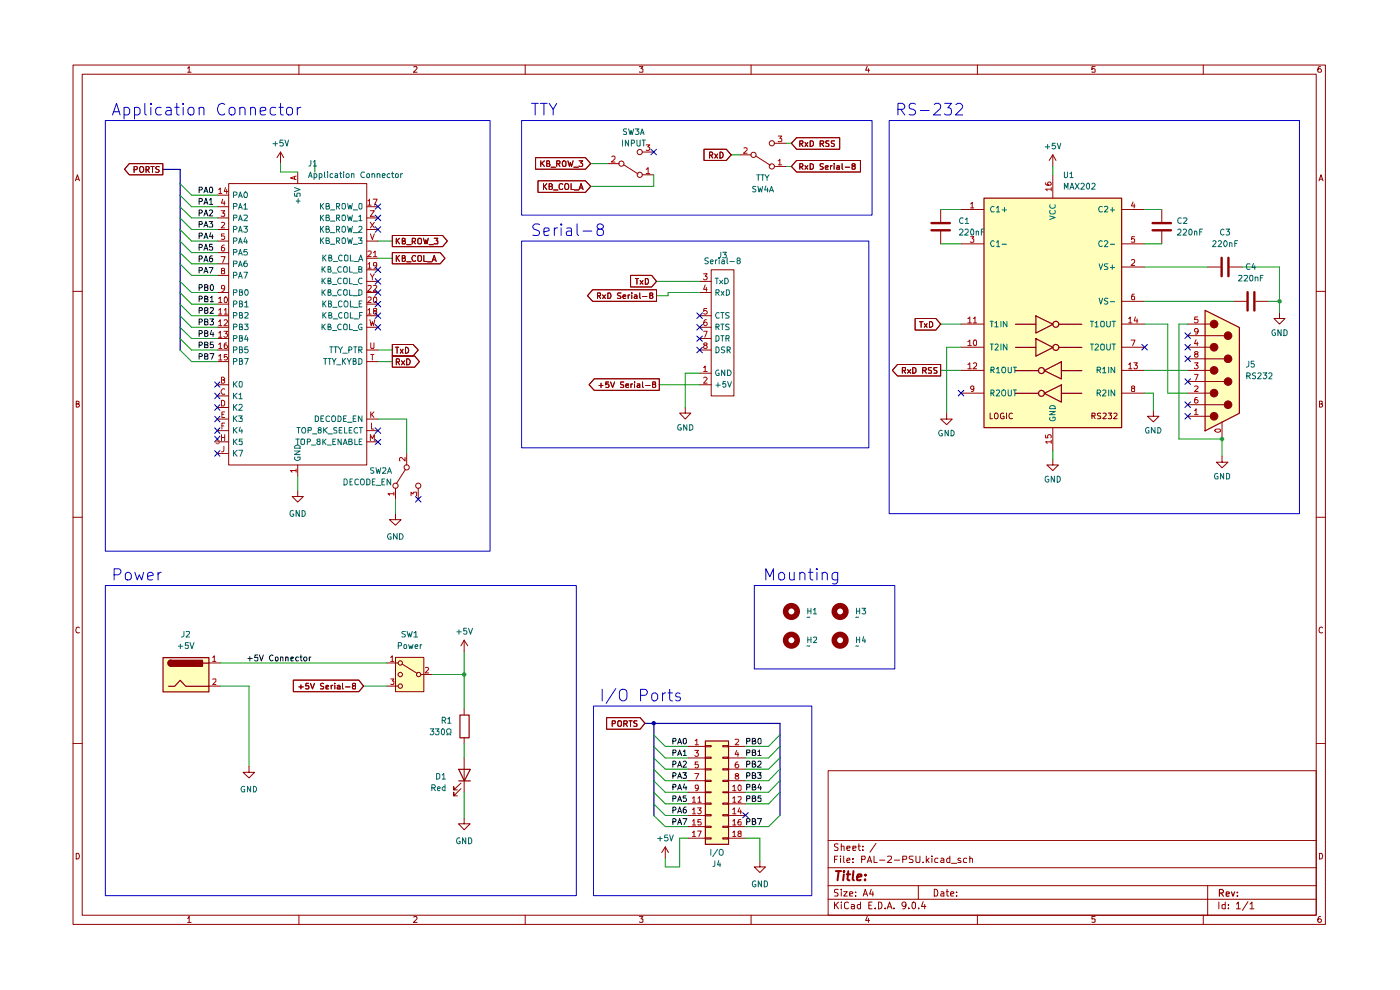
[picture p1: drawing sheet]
<svg xmlns="http://www.w3.org/2000/svg" width="297mm" height="210mm" viewBox="0 0 297 210" stroke-linecap="round" stroke-linejoin="round" font-family="sans-serif">
<g fill="none" stroke="#910000" stroke-width=".21">
<path d="M15.5 13.8h265.7v182.3h-265.7zM17.4 15.7h261.8v178.4h-261.8zM39.8 14.5l.3-.4v1.2M39.8 15.3h.8M63.4 13.8v1.9M87.8 14.2l.6-.1 .1 .4-.8 .8h.8M111.4 13.8v1.9M135.6 14.1h.8l-.4 .5 .4 .1v.5h-.8M159.3 13.8v1.9M184 14.1l-.4 .8h.9M184.2 14.6v.7M207.3 13.8v1.9"/>
<path d="M232.3 14.1h-.7v.6l.2-.1 .5 .1-.1 .6-.6-.1M255.3 13.8v1.9M280.2 14.1l-.5 .1a.94 .94 0 0 0 0 1.1h.5l.1-.1v-.4l-.2-.2h-.3l-.2 .2M16 38.4l.4-1.3 .4 1.3M16.2 38h.6M279.8 38.4l.4-1.3 .5 1.3M279.9 38h.6M15.5 61.8h1.9M279.2 61.8h2M16.2 85.7l.6-.1v-.4l-.6-.1v1.3h.4l.2-.5-.3-.2M279.9 85.7l.6-.1v-.4l-.6-.1v1.3l.6-.1 .1-.4-.3-.2M15.5 109.7h1.9"/>
<path d="M279.2 109.7h2M16.8 133.2l-.2-.2a.65 .65 0 0 0-.5 .6 .65 .65 0 0 0 .5 .7l.2-.1M280.6 133.2l-.3-.2a.65 .65 0 0 0-.5 .6 .65 .65 0 0 0 .5 .7l.3-.1M15.5 157.7h1.9M279.2 157.7h2M175.7 163.5h103.5v30.6h-103.5zM175.7 178.3h103.5M177.8 179.1l-.5-.1-.3 .2v.3l.8 .5-.3 .4-.5-.1M178.5 179.6l.5-.1 .1 .9M178.5 179v1.4M179.7 179.9l.6-.1v-.3h-.6v.2v.6h.6M180.9 179.9l.7-.1-.1-.3h-.6v.8h.6"/>
<path d="M182 179.5h.5M182.2 179v1.2l.3 .2M183 179.5v.2M185.8 178.9l-1.2 1.9M16.2 181a.66 .66 0 0 1 .6 .4 .66 .66 0 0 1-.2 .8h-.4zM39.8 194.8l.3-.4v1.3M39.8 195.7h.8M63.4 194.1v2M87.8 194.6l.4-.2 .3 .4-.8 .9h.8M111.4 194.1v2M135.6 194.4h.8l-.4 .5 .4 .1v.6h-.8M159.3 194.1v2"/>
<path d="M175.7 190.8h103.5M175.7 187.9h103.5M175.7 184.1h103.5M177 191.3v1.5M177 182.3h.5M177.3 191.9l.6 .9M177.7 181.6h-.7v1.4M177.8 188.7h-.7v.6a.53 .53 0 0 1 .6 .2 .53 .53 0 0 1 0 .6h-.7M177.9 191.3l-.9 .9M178.3 181.6v.1M178.3 182v1M178.5 191.3v.2"/>
<path d="M178.5 188.6v.2M178.5 189.1v1M178.5 191.9v.9M179 189.1h.7l-.7 1h.7M179 181.6v1.2l.2 .2M179.7 182.5l.6-.1-.1-.4-.5 .1v.7v.2h.6M180 191.5l-.4-.2-.4 .4v.9l.4 .2 .4-.2M180.3 189.7l.6-.2-.1-.3h-.5v.9h.5M180.6 191.9h.4l.3 .1v.8M180.9 182.9v.1M180.9 182.1v.2M181.3 192.2l-.7 .1v.4h.7"/>
<path d="M181.5 190v.1M181.5 189.2v.1M182.5 191.9h-.4l-.2 .2v.4l.2 .3 .4-.1M182.5 191.3v1.5M182.8 182.3h.7v-.7h-.7v1.4M183 180.3v.1M183.1 190.1l.5-1.5 .5 1.5M183.2 189.7h.7M184 194.4l-.4 .8h.9M184 183l.5-1.4 .4 1.4M184.1 182.6h.7M184.2 194.8v.9"/>
<path d="M184.3 192h.5M184.8 188.6l-.3 1.1h.8M185 191.3h-.7v1.5h.7M185.2 189.1v1M185.4 181.6v1.4h.7M185.7 192.6v.2M186.3 191.3l.7 .2v1.1l-.3 .2h-.4zM186.6 182.5h1.1M187.8 192.6v.2M188.2 192.8l.5-1.5 .5 1.5M188.3 181.7l.7-.1 .1 .3v.3l-.9 .8h.9M188.4 192.4h.7"/>
<path d="M189.7 192.6v.2M189.7 182.5h1.1M191.5 182.3h.7l.2-.3-.1-.3-.8-.1v1.4M192.2 191.9l-.1 .3-.4 .1-.4-.4v-.3a.46 .46 0 0 1 .5-.3 .46 .46 0 0 1 .4 .3l-.2 1-.5 .2M192.8 192.6v.2M193.5 191.5l.4-.2 .3 .3v.9l-.3 .3a.82 .82 0 0 1-.4-1.3zM193.7 181.6h-.7l-.1 .3 .1 .3 .6 .3v.4l-.7 .1M194.3 181.6v1.1l.2 .3 .6-.1 .1-1.3M194.8 187.9v2.9M194.9 192.6v.2M195.8 191.3l-.3 1h.9M195.8 182.9v.1"/>
<path d="M196.2 191.9v.9M196.5 181.6v1.4M196.7 182.5l.4 .5M197.1 182l-.6 .6M197.7 181.6v.1M197.7 182v1M198.2 188.6a.8 .8 0 0 1 .8 .6 .8 .8 0 0 1-.3 .9h-.5zM199 182.1l-.5-.1-.2 .3 .2 .7h.5M199.6 189.2l.4-.1 .2 .2v.8h-.6v-.4l.6-.2M199.6 182.1l.4-.1 .2 .3v.7h-.6v-.4l.6-.2M200.7 189.1h.5M200.9 188.6v1.3l.1 .2h.2"/>
<path d="M201.5 181.6v1.4h-.5l-.2-.7 .3-.3 .4 .1M201.7 189.7l.7-.2-.2-.4h-.4l-.1 .2v.6l.1 .2h.5M201.8 183.1h1.1M202.9 190v.1M202.9 189.2v.1M203.8 182.1a.36 .36 0 0 0-.6 .2l.7 .4-.1 .3h-.6M205.1 182.1l-.5-.1-.2 .3 .1 .6 .6 .1M205.7 182.2v-.1a.36 .36 0 0 1 .6 .2v.7M205.7 181.6v1.4M207.3 194.1v2M232.3 194.4h-.7v.6h.7v.6h-.7M255.3 194.1v2"/>
<path d="M256.2 187.9v6.2M258.6 191.3v1.5M259.9 191.9h-.7v.7l.3 .2 .4-.1M259.9 191.3v1.5M260.6 192.6v.2M260.6 191.9v.1M262.3 191.8l.4-.5v1.5M262.3 192.8h.8M264.7 191.3l-1.1 1.8M265.2 191.8l.4-.5v1.5M265.2 192.8h.8M279.9 181a.66 .66 0 0 1 .7 .4 .66 .66 0 0 1-.3 .8h-.4z"/>
<path d="M280.2 194.4a.72 .72 0 0 0-.6 .5 .72 .72 0 0 0 .2 .8l.4-.1a.42 .42 0 0 0 0-.6 .42 .42 0 0 0-.5 0l-.1 .2"/>
</g>
<path d="M258.7 189.4h.8v-.5l-.2-.2h-.6v1.4M259 189.4l.5 .7M260.1 189.7l.7-.2-.1-.2h-.6v.7h.6M261.2 189.2l.4 .9 .3-.9M262.5 190v.1M262.5 189.3v.1" fill="none" stroke="#910000" stroke-width=".25"/>
<path d="M177.3 184.8h1.1M177.9 184.8l-.2 1.9M179 185.5l-.1 1.2M179.1 184.8l-.2 .1 .1 .1 .1-.2-.1 .2M179.6 185.5h.8M180 184.8l-.2 1.7 .4 .2M181.1 184.8l-.2 1.7 .2 .2M181.8 186.1l.9-.2v-.4h-.5l-.3 .2-.1 .9h.8M183.5 186.6v.1M183.6 185.5v.2" fill="none" stroke="#910000" stroke-width=".42"/>
<g fill="#ffb">
<path d="M34.5 139.4h9.8v7.3h-9.8z"/>
<path d="M83.9 139.4h6v7.3h-6z"/>
<path d="M149.6 157.1h4.9v22h-4.9z"/>
<path d="M208.7 42h29.2v48.7h-29.2z"/>
<path d="M255.6 65.8l7.3 3.6v18.2l-7.3 3.8z"/>
</g>
<g fill="none" stroke="#0f0f0f" stroke-width=".21">
<path d="M44.4 39.9l.2-.2h.4a.86 .86 0 0 1-.1 1.2l-.5-.3zM42.2 40.3l.6-.1v-.5h-.6v1.2M42.2 45.2l.6-.1v-.5l-.6-.1v1.3M42.2 42.8l.6-.1v-.5l-.6-.1v1.2M42.2 50h.6v-.6h-.6v1.2M42.2 52.5l.6-.1v-.5l-.6-.1v1.3M43.3 40.9l.4-1.2 .4 1.2M43.3 45.8l.4-1.3 .4 1.3M43.3 43.3l.4-1.2 .4 1.2M43.3 50.6l.4-1.2 .4 1.2M43.3 53.1l.4-1.3 .4 1.3M43.3 40.6h.6"/>
<path d="M43.3 45.4h.6M43.3 43h.6M43.3 50.3h.6M43.3 52.7h.6M44.4 44.7l.5-.2 .2 .4-.7 .9h.7M44.4 42.4l.4-.3v1.2M44.4 43.3h.7M44.7 49.4l-.3 .8h.8M45 51.8h-.6v.6h.6v.6l-.4 .1-.2-.2M45 49.8v.8M52.6 139.7h.9M53 139.3v.9"/>
<path d="M54.7 138.9h-.6l-.1 .6 .6-.1 .1 .6-.2 .2h-.3l-.2-.2M55 138.9l.5 1.3 .4-1.3M57.9 139l-.2-.1a.65 .65 0 0 0-.6 .7 .65 .65 0 0 0 .6 .6l.2-.2M58.4 139.4h.5v.7l-.3 .1-.2-.2zM59.5 139.4h.5v.8M59.5 139.4v.8M60.6 139.4h.5v.8M60.6 139.4v.8M61.7 139.8l.5-.2v-.2h-.5v.7h.5M63.3 139.4a.36 .36 0 0 0-.6 .2l.1 .5h.5M63.7 139.4h.4M63.8 138.9v1.1l.3 .2"/>
<path d="M64.5 139.4h.5v.7l-.3 .1-.3-.2zM65.6 139.4v.8M66 139.4l-.4 .2"/>
</g>
<path d="M34.6 139.5h9.7v7.3h-9.7zM35.8 145.6h1.2l1.2-1.3 1.2 1.3h4.9M36.3 140a.64 .64 0 0 0-.7 .7 .64 .64 0 0 0 .7 .6" fill="none" stroke="#910000" stroke-width=".25"/>
<path d="M35.8 140.2l.5-.2v1.3a.63 .63 0 0 1-.6-.4 .63 .63 0 0 1 .1-.7z" fill="#910000"/>
<path d="M36.3 140a.64 .64 0 0 0-.7 .7 .64 .64 0 0 0 .7 .6" fill="none" stroke="#910000" stroke-width=".25"/>
<path d="M36.3 140.1h6.7v1.2h-6.7z" fill="#910000"/>
<g fill="none" stroke="#910000" stroke-width=".25">
<path d="M208.7 42h29.3v48.7h-29.3zM215.4 68.8h4.3M215.4 73.7h4.3M215.4 78.6h4.9M219.7 67l3.7 1.8-3.7 1.9zM219.7 71.8l3.7 1.9-3.7 1.9zM221.5 78.6l3.7-1.9v3.7zM224.6 68.8h4.9M224.6 73.7h4.9M225.2 78.6h4.3M255.6 65.8l7.3 3.7v18.2l-7.3 3.7zM215.4 83.4h4.9"/>
<path d="M221.5 83.4l3.7-1.7v3.6zM225.2 83.4h4.3M36.3 140.1h6.7v1.2h-6.7zM43.1 140.7h1.2M97.6 151.7h1.9v4.8h-1.9zM149.6 157.2h5v21.9h-5zM97.3 163.2h2.5l-1.3 2.4zM97.3 165.6h2.5"/>
<circle cx="220.9" cy="78.6" r=".64"/>
<circle cx="224" cy="68.8" r=".64"/>
<circle cx="224" cy="73.7" r=".64"/>
<circle cx="220.9" cy="83.4" r=".64"/>
</g>
<g fill="none" stroke="#910000" stroke-width=".21">
<path d="M27.4 34.7h7.1v2.4h-7.1l-1-1.2zM28.4 36h.6l.1-.2v-.3l-.1-.2h-.6v1.3M29.9 35.3l.3 .1a.74 .74 0 0 1 .2 1l-.5 .2a.86 .86 0 0 1 0-1.3zM31 36l.6-.1v-.5l-.6-.1v1.3M31.2 36l.5 .6M32 35.3h.7M32.3 35.3v1.3M33.8 35.4l-.5-.1-.3 .3 .1 .2 .5 .2 .2 .2-.3 .4-.5-.1M48.5 38.9h29.3v59.7h-29.3zM59.5 32.3l-.7 1.1M59.5 32.3l.7 1.1M59.5 32.3v2.4"/>
<path d="M63.2 36.5v2.4M113.6 33.4h10.6l1.1 1.3-1.1 1.2h-10.6zM114.1 38.4h10.1l1.1 1.1-1.1 1.3h-10.1zM114.7 34.1v1.2M115 34.6l.5 .7M115.3 38.9v1.3M115.5 39.5l.5 .7M115.5 34.1l-.8 .7M116 34.7h.4l.2-.2v-.3l-.6-.1v1.2h.6l.1-.4-.3-.2M116 38.9l-.7 .8M116.5 39.5h.5l.2-.3-.3-.3h-.4v1.3l.7-.2v-.3l-.3-.2M116.9 35.5h1"/>
<path d="M118.1 34.7h.6l.1-.5-.7-.1v1.2M118.4 34.7l.4 .6M119.4 39.1l-.4-.2-.4 .4 .1 .7 .3 .2 .4-.2M119.5 34.1l.6 .2v.8l-.2 .2h-.4l-.1-.2a.82 .82 0 0 1 .1-1zM120.1 38.9a.46 .46 0 0 1 .5 .5v.4a.46 .46 0 0 1-.5 .4 .86 .86 0 0 1 0-1.3zM120.5 34.1l.3 1.2 .2-.8 .2 .8 .4-1.2M121.2 38.9v1.3h.5M121.7 35.5h1M122.8 34.1h.8l-.4 .4 .4 .3v.3l-.2 .2-.6-.1M123 39.9h.6M128.9 34.7h2.5M132.3 35l3.1 1.9"/>
<path d="M136.2 37.1h2.5M136.2 32.3h2.5M149.3 31.7h4.8l1 1.1-1 1.2h-4.8zM150.5 32.9l.6-.1v-.5h-.6v1.2M150.8 32.9l.4 .6M151.6 32.7l.6 .8M152.2 32.7l-.6 .8M152.7 32.3a.64 .64 0 0 1 .7 .6 .64 .64 0 0 1-.7 .6zM157 32.8h2.3M160.4 33.1l3 1.9M164.3 35.3h2.4M164.3 30.4h2.4"/>
<path d="M169 34h13.5v2.5h-13.5l-1.1-1.2zM169 29.2h9.1v2.5h-9.1l-1.1-1.3zM169.7 35.4l.6-.1v-.5l-.6-.1v1.2M169.7 30.5l.6-.1v-.5h-.6v1.2M169.9 35.4l.4 .5M169.9 30.5l.4 .6M170.8 35.1l.6 .8M170.8 30.2l.6 .9M171.4 35.1l-.6 .8M171.4 30.2l-.6 .9M171.9 34.7l.6 .3v.6l-.2 .3h-.4zM171.9 29.9h.4l.2 .2v.6l-.4 .4h-.2z"/>
<path d="M174 30.5l.7-.1v-.3l-.1-.2h-.6v1.2M174.3 30.5l.4 .6M174.7 34.8h-.7v.4l.7 .4-.2 .3h-.5M175.1 35.6l.6-.2v-.2l-.4-.1-.2 .2 .1 .6h.5M175.8 29.9h-.5l-.1 .2 .1 .3 .5 .2v.4h-.6M176.2 35.1v.8M176.5 35.1l-.3 .3M177 34.7v.1M177 35.1v.8M177 29.9l-.6 .1v.3l.6 .4-.2 .4-.4-.1M177.5 35.2h.6v.7h-.6v-.3l.1-.1 .5-.1M178.6 34.7v1l.2 .2"/>
<path d="M179.3 35.5h1M181 35.2l-.2-.1v-.3a.33 .33 0 0 1 .5 0 .33 .33 0 0 1 .1 .4l-.6 .2v.5h.6v-.2v-.2l-.2-.3M223.3 32.8l-.7 1.2M223.3 32.8l.7 1.2M223.3 32.8v2.5M223.3 37.1v4.9M46.1 41.4h2.4M46.1 43.9h2.4M46.1 46.2h2.4M46.1 48.7h2.4M46.1 51.1h2.4M46.1 53.6h2.4"/>
<path d="M46.1 56h2.4M46.1 58.4h2.4M77.8 43.9h2.4M77.8 46.2h2.4M77.8 48.7h2.4M77.8 51.1h2.4M77.8 54.8h2.4M77.8 57.2h2.4M77.8 59.7h2.4M83.2 53.6h10.2l1 1.2-1 1.2h-10.2zM83.2 50h10.7l1 1.1-1 1.2h-10.7zM84.1 50.5v1.2"/>
<path d="M84.1 54.2v1.3M84.2 54.7l.5 .8M84.2 51.1l.5 .6M84.7 54.2l-.6 .7M84.7 50.5l-.6 .7M85.3 54.8l.6-.1v-.3l-.6-.2v1.3h.5l.2-.5-.3-.2M85.3 51.1h.6v-.5l-.6-.1v1.2h.6l.1-.3-.3-.3M86.3 55.5h.9M86.3 51.9h.9M87.5 51.2l.6-.1v-.5l-.6-.1v1.2M87.7 51.2l.4 .5M88.1 54.4l-.2-.2a.65 .65 0 0 0-.5 .6 .65 .65 0 0 0 .5 .7l.2-.2"/>
<path d="M88.6 54.4l.3-.2 .5 .2v.9l-.2 .2-.6-.2zM88.6 50.7l.3-.2 .5 .2v.9l-.2 .1h-.4l-.2-.1zM89.8 50.5l.4 1.2 .1-.8 .3 .8 .2-1.2M89.9 54.2v1.3h.6M90.7 55.5h.9M91 51.9h.9M91.7 55.5l.4-1.3 .4 1.3M91.8 55.1h.6M92.1 50.5h.8l-.4 .6h.4v.5h-.8M117.4 40.3h1M121.8 40.3h1M122.8 40.2l.5-1.3 .4 1.3"/>
<path d="M133.8 58.4h4.5l1 1.3-1 1.2h-4.5zM134.8 59.1h.7M135.1 59.1v1.2M135.8 59.5l.6 .8M136.4 59.5l-.6 .8M136.9 59.1a.66 .66 0 0 1 .7 .4 .66 .66 0 0 1-.3 .8h-.4zM148.4 59.7h2.5M150.9 57.2h4.8v26.8h-4.8zM199.6 44.4v2.7M199.6 49v2.7M203.9 44.4h4.8M203.9 51.7h4.8"/>
<path d="M237.9 44.4h4.9M237.9 51.7h4.9M237.9 56.6h4.9M46.1 62.1h2.4M46.1 64.5h2.4M46.1 67h2.4M46.1 69.4h2.4M46.1 71.8h2.4M46.1 74.2h2.4M46.1 76.7h2.4M77.8 62.1h2.4M77.8 64.5h2.4"/>
<path d="M77.8 67h2.4M77.8 69.4h2.4M77.8 74.2h2.4M77.8 76.7h2.4M83.2 73.1h4.4l1.1 1.1-1.1 1.3h-4.4zM83.2 75.5h4.8l1 1.2-1 1.2h-4.8zM83.9 73.7h.7M84.1 76.8h.5l.1-.2v-.3l-.1-.2h-.5v1.3M84.2 73.7v1.2M84.4 76.8l.3 .6M84.9 74.1l.6 .8M85.2 76.5l.6 .9"/>
<path d="M85.5 74.1l-.6 .8M85.8 76.5l-.6 .9M86 73.7a.64 .64 0 0 1 .7 .6 .64 .64 0 0 1-.7 .6zM86.3 76.1a.65 .65 0 0 1 .7 .6 .65 .65 0 0 1-.7 .7zM125.7 61.5h13.6v2.4h-13.6l-1.1-1.2zM126.7 62.7h.6v-.6h-.6v1.2M127 62.7l.4 .6M127.8 62.6l.6 .7M128.4 62.6l-.6 .7M128.9 62.1h.5a.66 .66 0 0 1 .2 .8 .66 .66 0 0 1-.7 .4zM131.7 62.1h-.6l-.1 .3 .2 .3h.3l.2 .3v.2h-.7M132.2 62.9l.6-.1-.1-.2h-.5v.1v.5l.1 .1 .4-.1"/>
<path d="M133.3 62.6v.7M133.6 62.6l-.3 .1M134 62.1v.1M134 62.6v.7M134.6 62.6h.4l.1 .7M135.1 62.8l-.5 .1-.1 .2 .2 .2 .4-.1M135.7 62.1v1.1l.2 .1M136.3 62.9h.9M138 62.7l-.2-.1v-.4l.5-.1 .2 .3-.1 .2-.6 .1v.5l.2 .1h.3l.2-.2-.2-.4M148.4 62.1h2.5M148.4 67h2.5M148.4 69.4h2.5"/>
<path d="M148.4 71.8h2.5M148.4 74.2h2.5M148.4 79.2h2.5M190.4 77.3h9.2v2.5h-9.2l-1.1-1.2zM191.4 78.6h.6l.1-.5-.7-.1v1.2M191.7 78.6l.4 .6M192.5 78.4l.7 .8M193.2 78.4l-.7 .8M193.6 78h.5l.2 .2v.7l-.2 .3h-.5zM194.1 67.6h4.4l1.1 1.1-1.1 1.3h-4.4zM195.1 68.2h.7M195.4 68.2v1.2"/>
<path d="M195.7 78.6h.6l.2-.2-.1-.3-.7-.1v1.2M196.1 78.6l.4 .6M196.1 68.7l.6 .7M196.7 68.7l-.6 .7M197.2 68.2h.4l.3 .3v.7l-.5 .2h-.2zM197.6 78h-.6l-.1 .2 .1 .3 .6 .2v.4l-.7 .1M198.8 78h-.6v.5a.47 .47 0 0 1 .5 .2 .47 .47 0 0 1 0 .5h-.6M203.9 73.7h4.8M203.9 68.7h4.8M203.9 78.6h4.8M237.9 73.7h4.9M237.9 68.7h4.9"/>
<path d="M237.9 78.6h4.9M237.9 63.9h4.9M255.6 73.7h1.2M255.6 68.7h1.2M255.6 78.6h1.2M255.6 71.2h4.2M255.6 76.1h4.2M46.1 81.6h2.4M46.1 84h2.4M46.1 86.4h2.4M46.1 88.9h2.4M46.1 91.4h2.4"/>
<path d="M46.1 93.7h2.4M46.1 96.2h2.4M63.2 98.6v2.5M77.8 88.9h2.4M77.8 91.4h2.4M77.8 93.7h2.4M86 99.6l-1.9 3M86.3 96.2v2.4M126.1 80.3h13.8v2.5h-13.8l-1.1-1.2zM127.1 81.8h.8M127.5 81.3v.9M129.1 81h-.6v.6l.4-.2 .3 .3-.1 .4h-.6"/>
<path d="M129.5 81l.5 1.2 .4-1.2M132.3 81l-.6 .1v.3l.6 .5-.2 .3-.4-.1M132.8 81.8l.5-.1v-.3h-.5v.2v.4l.1 .2 .4-.1M133.9 81.4v.8M134.2 81.4l-.3 .2M134.6 81v.1M134.6 81.4v.8M135.2 81.4h.5v.8M135.7 81.7l-.5 .1-.1 .2 .2 .2 .4-.1M136.3 81v1l.2 .2M137 81.8h.9M138.7 81.5l-.3-.1v-.3l.6-.1v.4l-.6 .2 .1 .5a.35 .35 0 0 0 .6 0 .35 .35 0 0 0-.2-.6"/>
<path d="M145.4 86.4v1.2h1.2l-1.2 1.3-1.2-1.3h1.2M148.4 81.6h2.5M200.8 87.6v1.3h1.2l-1.2 1.2-1.2-1.2h1.2M203.9 83.4h4.8M210.1 87.6v1.2h.5M211 87.8l.5-.2a.86 .86 0 0 1 .1 1.2h-.4l-.2-.2zM212.9 87.7a.45 .45 0 0 0-.6 .2v.7l.1 .2 .6-.1v-.4h-.2M213.5 87.6v1.2M214.8 87.7l-.3-.1a.67 .67 0 0 0-.5 .5 .67 .67 0 0 0 .3 .7l.5-.1M223.3 97.4v1.2h1.2l-1.2 1.2-1.2-1.2h1.2M223.3 90.7v4.9M231.6 88.2h.6l.1-.5-.7-.1v1.2"/>
<path d="M232 88.2l.3 .6M233.5 87.7h-.7l.1 .4a.47 .47 0 0 1 .5 .2 .47 .47 0 0 1 0 .5h-.6M234 87.7l.4-.1 .3 .4-.8 .8h.8M235.1 87.6h.7l-.3 .5 .3 .1v.5h-.7M236.3 87.7l.4-.1 .3 .4-.8 .8h.8M237.9 83.4h4.9M244.7 87v1.3h1.2l-1.2 1.2-1.3-1.2h1.3M255.6 83.4h1.2M255.6 80.9h4.2M255.6 85.8h4.2M255.6 88.3h1.2M259.2 96.8v1.2h1.3l-1.3 1.2-1.1-1.2h1.1"/>
<path d="M63.2 104.1v1.2h1.1l-1.1 1.2-1.2-1.2h1.2M83.9 109v1.2h1.2l-1.2 1.2-1.3-1.2h1.3M83.9 103.5v2.4M88.7 103.5v2.4M83.9 139.4h6v7.3h-6zM98.5 135.8v2.5M98.5 135.8l-.7 1.2M98.5 135.8l.7 1.2M44.3 140.6h2.4M44.3 145.5h2.4M62.2 144.3h13.9l1 1.2-1 1.2h-13.9zM63.4 145.7h.9"/>
<path d="M63.8 145.3v.8M65.4 144.9h-.5v.6h.5v.6l-.5-.1M65.9 144.9l.4 1.2 .4-1.2M68.7 145h-.6v.5l.5 .1 .1 .4-.1 .1h-.6M69.2 145.8l.5-.2v-.1h-.5v.6h.5M70.3 145.4v.7M70.6 145.4l-.3 .1v.1M71 144.9v.1M71 145.4v.7M71.5 145.5l.5-.1 .1 .1v.6h-.6v-.3l.6-.2M72.6 144.9v1.1l.2 .1M73.3 145.7h.9"/>
<path d="M75 145.5l-.2-.2v-.3h.6v.5h-.6v.6l.6-.1v-.4l-.1-.1M82 140.6h2.5M82 145.5h2.5M85.3 140.9l3.2 1.9M89.3 143.1h2.5M98.5 150.4v1.2M98.5 156.5v1.2M128.7 152.2h7.1l1 1.2-1 1.3h-7.1zM129.9 153.5l.6-.1v-.5h-.6v1.2M131.1 153.1l.1-.2h.5l.1 .2v.8l-.2 .2-.5-.2zM132.3 153.5l.7-.1 .1-.3-.2-.2h-.6v1.2M132.7 153.5l.4 .6"/>
<path d="M133.4 152.9h.7M133.8 152.9v1.2M135.1 152.9h-.6l-.1 .2 .1 .3 .6 .2v.4h-.7M146 158.3h3.6M149.6 158.2h1.3v.2h-1.3zM153.3 158.2h1.2v.2h-1.2zM154.5 158.3h3.7M52.8 162.6v1.2h1.2l-1.2 1.2-1.2-1.2h1.2M97.8 167.3l-1.5 1.5v-.7v.7h.7M97.8 166.1l-1.5 1.5v-.7v.7h.7M98.5 173.6v1.1h1.2l-1.2 1.3-1.2-1.3h1.2M98.5 160.8v7.3"/>
<path d="M141.1 179.7l-.7 1.1M141.1 179.7l.7 1.1M141.1 179.7v2.3M146 160.8h3.6M146 163.1h3.6M146 165.6h3.6M146 168.1h3.6M146 170.5h3.6M146 173h3.6M146 175.3h3.6M146 177.8h3.6M149.6 160.6h1.3v.3h-1.3z"/>
<path d="M149.6 163.1h1.3v.2h-1.3zM149.6 165.5h1.3v.3h-1.3zM149.6 168h1.3v.1h-1.3zM149.6 170.3h1.3v.3h-1.3zM149.6 172.8h1.3v.3h-1.3zM149.6 175.3h1.3v.2h-1.3zM149.6 177.7h1.3v.3h-1.3zM153.3 160.6h1.2v.3h-1.2zM153.3 163.1h1.2v.2h-1.2zM153.3 165.5h1.2v.3h-1.2zM153.3 168h1.2v.1h-1.2zM153.3 170.3h1.2v.3h-1.2z"/>
<path d="M153.3 172.8h1.2v.3h-1.2zM153.3 175.3h1.2v.2h-1.2zM153.3 177.7h1.2v.3h-1.2zM154.5 160.8h3.7M154.5 163.1h3.7M154.5 165.6h3.7M154.5 168.1h3.7M154.5 170.5h3.7M154.5 173h3.7M154.5 175.3h3.7M154.5 177.8h3.7M161.2 182.7v1.2h1.2l-1.2 1.2-1.2-1.2h1.2"/>
<circle cx="131.8" cy="34.7" r=".55"/>
<circle cx="135.7" cy="37.1" r=".55"/>
<circle cx="135.7" cy="32.3" r=".55"/>
<circle cx="159.8" cy="32.8" r=".55"/>
<circle cx="163.7" cy="30.4" r=".55"/>
<circle cx="163.7" cy="35.3" r=".55"/>
<circle cx="86.3" cy="99.1" r=".55"/>
<circle cx="83.9" cy="103" r=".55"/>
<circle cx="88.7" cy="103" r=".55"/>
<circle cx="84.9" cy="143.1" r=".47"/>
<circle cx="84.9" cy="140.6" r=".47"/>
<circle cx="84.9" cy="145.5" r=".47"/>
<circle cx="88.8" cy="143.1" r=".47"/>
</g>
<g fill="none" stroke="#b90000" stroke-width=".21">
<path d="M47.8 39.8l-.2 .8h.7M62.5 37.4v.6M62.8 37.3l-1.2 .5 1.2 .3M129.8 33.3l.2-.2h.3l.2 .2v.4l-.8 .7h.8M137.1 35.9l.4-.3v1.2M137.1 30.7h.7l-.4 .5h.3v.6h-.6M137.1 36.8h.7M157.8 31.4h.7v.4l-.8 .7h.8M165.1 34.1l.3-.3v1.2M165.1 28.9h.8l-.5 .5 .5 .1v.4l-.2 .2-.6-.1M165.1 35h.8M221.8 38.8v.3l.3 .2h.8a.42 .42 0 0 0 0-.6 .42 .42 0 0 0-.6 0l-.1 .4 .3 .2"/>
<path d="M223 39.8v.7M46.4 40.2l.3-.3v1.2M46.4 41.1h.7M46.9 44.7h.8l-.5 .5h.4v.7l-.7-.1M46.9 54.4h.8l-.5 1.3M47 47.2h.4l.3 .3-.8 .8h.8M47.2 42.2l-.2 .9h.7M47.2 57.4l-.2-.1 .1-.3a.36 .36 0 0 1 .6 .1l-.1 .2-.6 .2 .1 .6h.5l.1-.4-.3-.3M47.6 49.6h-.6v.5l.4-.1 .3 .3-.1 .4h-.6M47.6 52h-.3l-.3 .3v.8l.2 .2 .4-.1 .1-.5a.35 .35 0 0 0-.4-.2 .35 .35 0 0 0-.3 .2M47.6 42.7v.8M48.1 40.2v.9"/>
<path d="M78.1 42.6l.3-.4v1.3M78.1 53.3h.6v.5l-.7 .6h.7M78.1 56l.3-.3v1.2M78.1 43.5h.6M78.1 56.9h.6M78.6 44.7h.8l-.8 1.2h.8M78.6 49.6l.4 1.2 .4-1.2M78.6 58.1l.4 .7 .4-.7M78.6 47.2l.8 1.1M79 58.8v.5M79.2 42.2h.8l-.6 1.3M79.2 53.6l.4-.3v1.1"/>
<path d="M79.2 54.4h.7M79.4 47.2l-.8 1.1M79.9 56.2l-.1 .2h-.5l-.1-.6 .6-.1 .1 .2-.1 .9-.5 .1M149.3 58.1h.7l-.4 .5 .3 .1 .1 .4-.2 .2h-.4l-.1-.1M205.9 43.3l.3-.4v1.2M205.9 50.2h.7l-.4 .4 .4 .2v.5h-.7M205.9 44.1h.7M223 40.1h-1.2l.4 .4M240 55.2l.2-.2h.3l.2 .2v.4l-.8 .7h.8M240.4 42.8l-.4 .9h.8M240.6 43.3v.8M240.7 50.2h-.6l-.1 .6 .2-.2h.3l.2 .2v.5h-.7"/>
<path d="M46.4 63.3l.3-.3v1.2M46.4 65.8l.3-.4v1.2M46.4 68.2l.3-.4v1.3M46.4 70.6l.3-.3v1.2M46.4 73.1l.3-.4v1.2M46.4 75.5l.3-.3v1.2M46.4 64.2h.7M46.4 66.6h.7M46.4 69.1h.7M46.4 71.5h.7M46.4 73.9h.7M46.4 76.4h.7"/>
<path d="M47.5 70.3h.8l-.5 .5 .5 .1v.4l-.3 .2h-.3l-.2-.1M47.6 65.8l.3-.4v1.2M47.6 68l.4-.2 .3 .4-.8 .9h.8M47.6 66.6h.7M47.7 61a.42 .42 0 0 1-.7 .2l.1-.6a.36 .36 0 0 1 .6 .2v.4a.58 .58 0 0 1-.6 .6M47.7 63.1l.2-.1a.84 .84 0 0 1 .2 1.2h-.4l-.1-.2zM48.1 72.7l-.5 .3v.8l.5 .1 .2-.2v-.3l-.3-.3h-.3l-.1 .3M48.2 75.2h-.6v.6l.4-.2 .3 .3-.1 .4h-.6M78.1 60.6h.6v.4l-.7 .8h.7M78.1 63.1h.6v.4l-.7 .7h.7M78.1 65.8l.3-.4v1.2M78.1 66.6h.6"/>
<path d="M78.5 67.8l.2 1.3 .3-.9 .2 .9 .3-1.3M78.7 72.7v1.2h.5l.1-1.2M78.7 75.2h.6M79 75.2v1.2M79.2 60.6l.5-.1 .2 .4-.7 .9h.7M79.3 63.1l.3-.1a.77 .77 0 0 1 .2 1.2h-.4l-.2-.2zM79.4 66l-.2-.5 .6-.1v.5l-.6 .1v.5l.5 .1a.35 .35 0 0 0 .2-.3 .35 .35 0 0 0-.2-.3M149.3 70.3h.7l-.5 1.2M149.3 78l.3-.4v1.2M149.3 78.8h.7M149.5 73.2l-.2-.2v-.2h.6v.3l-.4 .1-.2 .3 .1 .4h.5l.1-.2v-.2l-.2-.3M149.6 60.4l-.3 1h.7"/>
<path d="M149.9 67.8a.72 .72 0 0 0-.6 .5 .72 .72 0 0 0 .2 .8h.3l.2-.3-.1-.4-.4-.1-.2 .3M149.9 61v.8M149.9 65.4h-.6v.6l.1-.1h.4l.2 .2-.1 .4h-.6M205.3 67.6l.4-.4v1.3M205.3 72.5l.4-.4v1.2M205.3 77.3l.4-.3v1.2M205.3 68.5h.8M205.3 73.3h.8M205.3 78.2h.8M206.5 67.6l.3-.4v1.3M206.5 77.1l.2-.1h.3l.2 .1v.5l-.8 .6h.8M206.5 68.5h.7"/>
<path d="M206.6 72.2h.5l.1 .9a.35 .35 0 0 1-.4 .2 .35 .35 0 0 1-.3-.4zM239.4 67.6h.2l.2-.4v1.3M239.4 77.3h.2l.2-.3v1.2M239.4 68.5h.7M239.4 78.2h.7M239.9 72.1h.9l-.5 1.2M240.5 77h.8l-.4 .5 .4 .2-.1 .4-.5 .1-.2-.1M240.6 62.4l-.4 .1-.2 .8 .3 .3 .4-.1v-.5l-.2-.2-.4 .1-.1 .2M240.9 67.2l-.3 .9h.8M241.2 67.6v.9M47 80.6h.4l.3-.3-.3-.3h-.4v1.3h.5l.2-.2v-.3l-.3-.2M47 84.9h.3l.4 .3v.6l-.2 .3h-.5z"/>
<path d="M47 92.2v1.3M47 92.8h.7M47.1 87.9h.4M47.1 90.3h.4M47.5 94.7v.8l-.2 .3h-.3M47.7 82.5h-.2a.66 .66 0 0 0-.6 .4 .66 .66 0 0 0 .3 .7h.5M47.7 87.4h-.6v1.2h.6M47.7 89.7h-.6v1.3M47.7 92.2v1.3M62.8 99.8h-1.2l.4 .4M62.8 99.5v.7M78.6 93.5v-1.3l.4 .8 .4-.8v1.3"/>
<path d="M78.7 87.4v1.2M78.8 89.7v1.3h.5M78.8 87.9l.5 .7M79.3 87.4l-.6 .7M85.9 97v.8l-.8-.8-.4 .3 .1 .5M149.3 80.2l.1-.2h.4l.2 .3-.7 1h.7M206.6 82.4l-.2 .2h-.2l-.3-.2 .1-.4h.6v.8l-.2 .3h-.3M221.8 92.3v.6h.5l-.1-.4 .3-.3 .4 .1v.6M223 93.7h-1.2l.4 .4M223 93.4v.7M240.3 82.4l-.3-.3 .1-.1h.6v.3l-.6 .2v.6l.6-.1v-.5l-.2-.1M83.6 104.7h-1.3l.3 .4"/>
<path d="M83.6 104.4v.7M87.2 105.2v-.8l.4 .4 .2-.4h.5v.8M45.1 139.4l.4-.3v1.2M82.9 139.4l.3-.3v1.2M45.1 144.1h.7v.4l-.7 .7h.7M45.1 140.3h.7M82.9 144h.7l-.4 .4 .4 .1v.6h-.7M82.9 140.3h.7M90.3 141.6h.4l.2 .3-.7 .8h.7M147.4 159.2h.8l-.5 .5 .4 .1v.6h-.5l-.2-.1M147.5 157.1l.3-.3v1.2M147.5 158h.7"/>
<path d="M156 156.9l.5-.1 .2 .2-.1 .3-.6 .7h.7M156.3 159.2l-.3 .8h.7M156.5 159.6v.8M146.9 169.3l.3-.3v1.2M146.9 171.7l.3-.3v1.2M146.9 174.2l.3-.4v1.2M146.9 176.6l.3-.3v1.2M146.9 170.2h.7M146.9 172.6h.7M146.9 175h.7M146.9 177.5h.7M147.4 164.1h.8l-.5 1.2"/>
<path d="M148 171.4h.8l-.5 .5 .4 .1 .1 .4-.3 .2h-.3l-.2-.1M148 176.3h.8l-.6 1.2M148.1 161.6h-.6v.6l.6-.1v.7l-.4 .1-.2-.2M148.1 169.3l.3-.3v1.2M148.1 170.2h.7M148.2 167l-.3 .3h-.2l-.2-.2v-.5l.6-.1 .1 .3-.2 .8-.4 .1M148.7 173.8h-.6v.6l.5-.1 .2 .2v.3l-.2 .2-.5-.1M155.4 166.9l.4-.4v1.2M155.4 169.3l.4-.3v1.2M155.4 171.7l.4-.3v1.2M155.4 174.2l.4-.4v1.2M155.4 176.6l.4-.3v1.2"/>
<path d="M155.4 170.2h.7M155.4 172.6h.7M155.4 175h.7M155.4 177.5h.7M155.4 167.7h.7M156.2 164.6l-.2-.3v-.1h.6v.3l-.4 .1-.2 .2 .1 .5h.4l.2-.2v-.3l-.2-.2M156.5 161.6l-.4 .2-.1 .8 .2 .3h.3l.2-.3v-.3l-.2-.2h-.4l-.1 .2M156.5 169.1h.7v.4l-.7 .7h.7M156.7 166.5h.4l.1 .3v.7l-.3 .2a.77 .77 0 0 1-.2-1.2zM156.8 176.8l-.3-.3 .3-.2 .4 .1v.3a.48 .48 0 0 0-.5 .2 .48 .48 0 0 0 0 .6l.5-.1v-.5l-.1-.1M156.9 171.4l-.4 .8h.8M157.1 173.8l-.4 .1a.94 .94 0 0 0 0 1.1l.5-.1v-.5l-.5-.1-.2 .2"/>
<path d="M157.1 171.8v.8"/>
</g>
<g fill="none" stroke="#0f0f0f" stroke-width=".21">
<path d="M42.2 47.6h.6v-.5l-.6-.1v1.2M42.2 57.4l.6-.1v-.5l-.6-.1v1.2M42.2 54.9h.6v-.5l-.6-.1v1.2M43.3 48.2l.4-1.2 .4 1.2M43.3 57.9l.4-1.2 .4 1.2M43.3 55.5l.4-1.2 .4 1.2M43.3 47.8h.6M43.3 57.6h.6M43.3 55.2h.6M44.4 47h.7l-.4 .4 .4 .3-.1 .5-.6-.1M44.4 56.7h.8l-.6 1.2M45 54.3l-.4 .1-.2 .2v.8l.2 .1h.4v-.7h-.5l-.1 .1"/>
<path d="M42.2 75.6h.6v-.5l-.6-.1v1.2M42.2 70.8l.6-.1v-.5l-.6-.1v1.3M42.2 73.2l.6-.1v-.5h-.6v1.1M42.2 68.3l.6-.1v-.5l-.6-.1v1.3M42.2 65.9h.6v-.6h-.6v1.2M42.2 61h.6v-.6h-.6v1.2M42.2 63.4h.6v-.5l-.6-.1v1.2M43.4 75.6h.5l.2-.2-.1-.3-.6-.1v1.2h.6l.1-.5-.2-.1M43.4 70.7h.5l.2-.3-.2-.3h-.5v1.3h.5l.2-.2v-.4l-.2-.1M43.4 73.1h.6v-.5h-.6v1.1h.6l.1-.5-.2-.1M43.4 68.2h.5l.2-.3-.2-.3h-.5v1.3h.5l.2-.1v-.4l-.2-.2M43.4 65.9h.5l.2-.5-.2-.1h-.5v1.2h.5l.2-.1v-.4l-.2-.1"/>
<path d="M43.4 61h.5l.2-.4-.2-.2h-.5v1.2h.5l.2-.1v-.5h-.2M43.4 63.4h.5l.2-.2-.1-.3-.6-.1v1.2h.6l.1-.5-.2-.1M44.5 75h.9l-.5 1.2M44.5 67.6h.8l-.4 .6 .4 .2-.1 .4h-.7M44.6 65.4l.6-.1 .1 .3-.8 .9h.8M44.6 63.2l.4-.4v1.2M44.6 64h.7M44.9 70.1l-.3 .8h.8M44.9 60.4a.68 .68 0 0 1 .4 .6 .68 .68 0 0 1-.4 .6l-.3-.2v-.8zM45.2 72.6h-.6v.5h.6v.6h-.6M45.2 70.5v.9M142.7 159.7l.6-.1 .1-.3-.1-.2h-.6v1.2"/>
<path d="M142.7 157.2h.6l.1-.4-.1-.2h-.6v1.2M143.8 157.8l.4-1.2 .4 1.2M143.8 159.9h.6M143.8 157.5h.6M144.9 159.4l.4-.3v1.2M144.9 156.8l.2-.2h.4a.77 .77 0 0 1-.2 1.2l-.4-.2zM158.4 159.7l.7-.1v-.4l-.7-.1v1.2M158.4 157.2h.6l.1-.5-.7-.1v1.2M159.6 159.6h.6v-.5h-.6v1.2h.5l.3-.5-.4-.2M159.6 157.2l.6-.1v-.5h-.6v1.2l.7-.1 .1-.3-.4-.2M160.8 159.4l.3-.3v1.2M160.9 156.6h.4l.2 .2v.8l-.4 .2a.84 .84 0 0 1-.2-1.2z"/>
<path d="M142.7 164.6h.5l.2-.3-.1-.3-.6-.1v1.2M142.7 169.4l.6-.1 .1-.3-.1-.2h-.6v1.2M142.7 171.9l.6-.1 .1-.4-.2-.2h-.5v1.3M142.7 162.1h.5l.2-.4-.2-.2h-.5v1.2M142.7 167h.6l.1-.2-.1-.3-.6-.1v1.2M142.7 174.3h.5l.2-.4-.2-.3h-.5v1.3M143.8 165.1l.4-1.2 .4 1.2M143.8 170l.4-1.2 .4 1.2M143.8 160.3l.4-1.2 .4 1.2M143.8 172.5l.4-1.3 .4 1.3M143.8 162.7l.4-1.2 .4 1.2M143.8 167.6l.4-1.2 .4 1.2"/>
<path d="M143.8 174.9l.4-1.3 .4 1.3M143.8 164.8h.6M143.8 169.7h.6M143.8 172.1h.6M143.8 162.4h.6M143.8 167.2h.6M143.8 174.5h.6M144.9 163.9h.7l-.4 .5h.3v.7l-.6-.1M144.9 173.6h.8l-.6 1.3M144.9 161.6l.5-.1 .2 .3-.7 .9h.7M144.9 160.3h.7M145.2 166.3l-.3 .8h.8"/>
<path d="M145.5 168.8h-.6v.5l.5-.1 .2 .3-.1 .4h-.6M145.5 171.2l-.4 .1-.2 .2v.8l.2 .2 .4-.1v-.6l-.4-.1-.2 .3M145.5 166.8v.8M160.8 160.3h.7"/>
</g>
<g fill="none" stroke="#006665" stroke-width=".21">
<path d="M62.5 39.8l1.2 .4-1.2 .4M49.5 41.4h.5l.3-.3-.1-.3-.7-.1v1.2M49.5 43.8h.6l.2-.5-.2-.1h-.6v1.2M49.5 46.2l.7-.1 .1-.3-.2-.2h-.6v1.2M49.5 48.7h.5l.3-.4-.3-.3h-.5v1.3M49.5 51.1h.5l.3-.2-.1-.4h-.7v1.1M49.5 53.5h.6l.2-.2-.1-.3-.7-.1v1.2M49.5 56l.7-.1 .1-.4-.2-.1h-.6v1.2M49.5 58.4l.7-.1 .1-.3-.3-.3h-.5v1.3M50.6 41.9l.4-1.2 .4 1.2M50.6 44.4l.4-1.2 .4 1.2M50.6 46.8l.4-1.2 .4 1.2"/>
<path d="M50.6 49.3l.4-1.3 .4 1.3M50.6 51.6l.4-1.1 .4 1.1M50.6 54.1l.4-1.2 .4 1.2M50.6 56.6l.4-1.2 .4 1.2M50.6 59l.4-1.3 .4 1.3M50.7 41.6h.6M50.7 44h.6M50.7 46.5h.6M50.7 48.9h.6M50.7 51.3h.6M50.7 53.8h.6M50.7 56.2h.6"/>
<path d="M50.7 58.7h.6M51.7 43.5l.4-.3v1.2M51.7 45.7l.6-.1 .2 .2-.1 .3-.7 .7h.8M51.7 48h.8l-.4 .5 .3 .1 .1 .4-.3 .3h-.3l-.2-.2M51.7 57.7h.8l-.5 1.3M51.7 44.4h.8M51.9 40.8l.3-.1a.84 .84 0 0 1 .1 1.2l-.4-.1a.78 .78 0 0 1 0-1zM52.1 50.4l-.4 .9h.8M52.3 55.4h-.3l-.2 .2v.9a.42 .42 0 0 0 .6-.1 .42 .42 0 0 0 0-.5l-.4-.1-.3 .2M52.3 50.9v.7M52.4 52.9h-.6l-.1 .6 .2-.2h.3l.3 .3-.1 .4h-.7M62.5 41v.6l.6 .1-.1-.6 .6-.1v.7"/>
<path d="M62.8 42.7h.9M63.2 42.2v.9M68 43.2v1.2M68 45.6v1.2M68 48v1.3M68 50.5v1.1M68.2 43.7l.5 .7M68.2 46.1l.5 .7M68.2 48.5l.5 .8M68.2 51l.5 .6M68.3 56.6v1.1M68.3 59v1.2"/>
<path d="M68.5 54.1v1.3M68.5 57.1l.5 .6M68.5 59.5l.5 .7M68.7 43.2l-.7 .7M68.7 45.6l-.7 .7M68.7 48l-.7 .8M68.7 50.5l-.7 .6M68.7 54.6l.5 .8M69 56.6l-.7 .6M69 59l-.7 .7M69.2 43.8l.6-.1v-.5h-.6v1.2l.6-.1 .1-.4-.3-.1M69.2 46.1h.6v-.5h-.6v1.2h.5l.2-.4-.3-.3"/>
<path d="M69.2 48.6l.6-.1v-.4l-.6-.1v1.3h.5l.2-.5-.3-.2M69.2 51.1l.6-.1v-.5h-.6v1.1h.6l.1-.3-.3-.2M69.2 54.1l-.7 .7M69.6 57.1h.5v-.5h-.5v1.1h.5l.2-.3-.4-.3M69.6 59.6l.5-.1v-.5h-.5v1.2l.6-.1 .1-.3-.4-.2M69.8 54.7l.5-.1v-.4l-.5-.1v1.3h.4l.2-.5-.3-.2M70.1 44.5h.9M70.1 46.9h.9M70.1 49.4h.9M70.1 51.8h.9M70.5 57.9h1M70.7 55.5h.9"/>
<path d="M71.4 43.8h.6v-.6h-.6v1.2M71.4 46.2l.6-.1v-.5h-.6v1.2M71.4 48.7l.6-.1v-.5l-.6-.1v1.3M71.4 51.1h.6v-.6h-.6v1.1M71.6 43.8l.4 .6M71.6 46.2l.4 .6M71.6 48.7l.4 .6M71.6 51.1l.4 .5M72.4 56.6a.61 .61 0 0 0-.8 .4 .61 .61 0 0 0 .3 .7h.5M72.4 59.1l-.5-.1a.61 .61 0 0 0-.3 .8 .61 .61 0 0 0 .8 .3M72.6 43.3l.1-.1h.4l.1 .1a.65 .65 0 0 1-.4 1.1l-.2-.2zM72.6 45.8l.1-.2h.4a.86 .86 0 0 1 0 1.2l-.5-.2z"/>
<path d="M72.6 48.2l.5-.2a.86 .86 0 0 1 0 1.3l-.5-.2zM72.6 50.6l.5-.1a.86 .86 0 0 1 0 1.1h-.4l-.1-.1zM72.6 54.3l-.3-.2a.65 .65 0 0 0-.5 .6 .65 .65 0 0 0 .5 .7l.3-.2M72.9 56.7l.2-.1 .6 .1v.9l-.2 .1h-.4l-.2-.1zM72.9 59.2l.2-.2h.4l.2 .2v.8l-.3 .2-.5-.2zM73.1 54.3l.2-.2 .5 .2v.9l-.2 .2-.5-.2zM73.7 43.2l.3 1.2 .2-.9 .3 .9 .3-1.2M73.7 45.6l.3 1.2 .2-.8 .3 .8 .3-1.2M73.7 48l.3 1.3 .2-1 .3 1 .3-1.3M73.7 50.5l.3 1.1 .2-.8 .3 .8 .3-1.1M74.2 56.6v1.1h.6M74.2 59v1.2h.6"/>
<path d="M74.3 54.1v1.3h.6M74.9 44.5h1M74.9 46.9h1M74.9 49.4h1M74.9 51.8h1M74.9 57.9h1M75.1 55.5h.9M76 50.5h.8l-.4 .5 .4 .1v.5h-.8M76.1 46l.4-.4v1.2M76.1 48.2l.4-.2 .3 .2v.3l-.8 .8h.8M76.1 55.4l.4-1.3 .5 1.3M76.1 57.1h.4l.3-.2-.1-.3h-.6v1.1h.6l.1-.5-.3-.1"/>
<path d="M76.1 46.8h.7M76.2 43.3l.4-.1 .2 .1v.8a.35 .35 0 0 1-.4 .3 .35 .35 0 0 1-.3-.5zM76.2 55h.6M76.8 59.1l-.5-.1a.61 .61 0 0 0-.2 .8 .61 .61 0 0 0 .7 .3M151.7 59h.7M152.1 59v1.2M152.7 59.4l.6 .8M153.3 59.4l-.6 .8M153.8 59h.5a.66 .66 0 0 1 .2 .8 .66 .66 0 0 1-.7 .4zM210.9 43.9a.61 .61 0 0 0-.8 .3 .61 .61 0 0 0 .3 .8l.5-.1M210.9 51.2l-.3-.1a.65 .65 0 0 0-.5 .6 .65 .65 0 0 0 .5 .6l.3-.1M211.4 44.1l.3-.3v1.2"/>
<path d="M211.4 51.4l.3-.3v1.2M211.4 45h.7M211.4 52.3h.7M212.6 44.5h.9M212.6 51.8h.9M213.1 44v1M222.7 45.8l1.2 .3-1.2 .5M222.8 44.6v.1a.45 .45 0 0 0 .1 .7h.7l.3-.2-.1-.6M222.8 43.4l-.1 .3a.67 .67 0 0 0 .5 .5 .67 .67 0 0 0 .7-.3l-.1-.5M233.2 56l.3 1.1 .4-1.1M233.8 43.9l-.2-.1a.67 .67 0 0 0-.5 .5 .67 .67 0 0 0 .2 .7l.5-.1M233.8 51.2l-.2-.1a.65 .65 0 0 0-.5 .6 .65 .65 0 0 0 .5 .6l.2-.1"/>
<path d="M234.3 43.9l.5-.1 .2 .2-.7 1h.7M234.3 51.2l.1-.1h.4l.2 .2-.7 1h.7M235 56h-.6l-.1 .3 .2 .3h.3l.2 .3-.1 .2h-.6M235.5 44.5h1M235.5 51.8h1M235.5 56.7h1M236 44v1M236 56.2v.9M49.5 62.1l.7-.1 .1-.4-.2-.1h-.6v1.2M49.5 64.5h.5l.3-.4-.3-.3h-.5v1.3M49.5 67h.5l.3-.3-.1-.3-.7-.1v1.2M49.5 69.3h.6l.2-.1-.1-.4-.7-.1v1.2"/>
<path d="M49.5 71.8l.7-.1 .1-.3-.2-.2h-.6v1.2M49.5 74.2h.7l.1-.4-.3-.2h-.5v1.2M49.5 76.7h.5l.3-.4-.3-.3h-.5v1.3M50.8 62h.5l.1-.5h-.6v1.2l.6-.1 .1-.4-.3-.2M50.8 64.4l.6-.1v-.3l-.2-.2h-.4v1.3l.6-.1 .1-.3-.3-.3M50.8 66.9l.6-.1v-.4l-.6-.1v1.2h.6l.1-.4-.3-.2M50.8 69.3h.4l.2-.1v-.4l-.6-.1v1.2h.6l.1-.4-.3-.2M50.8 71.7h.5l.1-.4-.6-.1v1.2l.6-.1 .1-.3-.3-.3M50.8 74.2l.6-.1v-.4l-.2-.1h-.4v1.2h.6l.1-.4-.3-.2M50.8 76.6l.6-.1v-.3l-.2-.2h-.4v1.3l.6-.1 .1-.3-.3-.3M51.9 64.2l.4-.4v1.3M51.9 66.4l.5-.1 .3 .2-.8 1h.8"/>
<path d="M51.9 68.7h.8l-.5 .5 .5 .2v.4l-.2 .1-.6-.1M51.9 76h.8l-.5 1.3M51.9 65.1h.8M52.1 61.5a.61 .61 0 0 1 .6 .4 .61 .61 0 0 1-.4 .8 .75 .75 0 0 1-.2-1.2zM52.2 71.1l-.3 .9h.8M52.5 71.5v.9M52.6 73.6h-.6l-.1 .6h.7l.1 .4-.3 .2h-.3l-.2-.1M68.3 61.5v1.2M68.3 68.7v1.2M68.5 63.8v1.3M68.5 66.3v1.2M68.5 62l.5 .7"/>
<path d="M68.5 69.3l.5 .6M68.7 64.3l.5 .8M68.7 66.8l.5 .7M68.7 76h.6M69 61.5l-.7 .6M69 68.7l-.7 .7M69 76v1.3M69.2 63.8l-.7 .8M69.2 66.3l-.7 .7M69.6 62h.5v-.5h-.5v1.2h.4l.3-.5-.4-.2M69.6 69.3h.5v-.5l-.5-.1v1.2h.5l.2-.4-.4-.2M69.6 76h.7"/>
<path d="M69.7 64.4l.6-.1v-.3l-.2-.2h-.4v1.3l.6-.1 .1-.3-.3-.3M69.8 66.9l.5-.1v-.4l-.5-.1v1.2h.5l.1-.4-.3-.2M69.9 73.6h.8M69.9 76v1.3M70.3 73.6v1.2M70.5 76l.4 .7 .4-.7M70.5 60.4h1M70.5 62.7h1M70.5 70.1h1M70.6 65.2h.9M70.7 67.6h.9M70.9 73.6h.7"/>
<path d="M70.9 76.7v.6M71.2 73.6v1.2M71.5 77.4h.8M71.8 73.6l.4 .6 .4-.6M72.2 74.2v.6M72.4 61.5h-.5a.61 .61 0 0 0-.3 .8 .61 .61 0 0 0 .8 .3M72.4 68.8a.61 .61 0 0 0-.8 .3 .61 .61 0 0 0 .3 .8l.5-.1M72.6 64l-.5-.2-.3 .4v.6l.2 .2 .3 .1 .3-.2M72.6 66.4l-.3-.1a.67 .67 0 0 0-.5 .5 .67 .67 0 0 0 .2 .7l.6-.1M72.6 76v1.3M72.7 74.9h1M72.8 76.5l.5 .8"/>
<path d="M72.9 61.6l.2-.1h.4l.2 .1v.9l-.3 .2-.5-.2zM72.9 68.9l.2-.2 .6 .2v.9l-.2 .1h-.4l-.2-.1zM73.1 66.5l.2-.2 .5 .2v.8l-.1 .2h-.5l-.1-.2zM73.2 63.8a.46 .46 0 0 1 .6 .5v.4a.46 .46 0 0 1-.6 .4 .86 .86 0 0 1 0-1.3zM73.3 76l-.7 .7M73.7 76l.4 .7 .4-.7M74 74.2h.6l.1-.4-.3-.2h-.4v1.2M74.1 76.7v.6M74.2 61.5v1.2h.6M74.2 68.7v1.2h.6M74.3 63.8v1.3h.6M74.3 66.3v1.2h.6"/>
<path d="M74.9 76.6l.5-.1v-.4l-.5-.1v1.3h.5l.2-.4-.3-.3M74.9 60.4h1M74.9 62.7h1M74.9 70.1h1M75 65.2h.9M75 73.6h.7M75.1 67.6h.9M75.4 73.6v1.2M76.1 61.5h.4l.3 .2v.7l-.4 .3h-.3zM76.1 74.2h.7v-.5l-.7-.1v1.2M76.1 76l.6 .2 .1 .2v.6l-.4 .3h-.3zM76.2 64.4h.4"/>
<path d="M76.3 66.9h.4M76.4 74.2l.4 .6M76.8 63.8h-.6v1.3h.6M76.8 68.8a.61 .61 0 0 0-.8 .3 .61 .61 0 0 0 .3 .8h.5v-.5h-.3M76.9 66.3h-.6v1.2M151.9 62.1l.6-.1v-.5h-.6v1.2M151.9 69.3h.6v-.5l-.6-.1v1.2M151.9 71.2h.4a.66 .66 0 0 1 .2 .8 .66 .66 0 0 1-.6 .4zM151.9 73.6a.64 .64 0 0 1 .7 .6 .64 .64 0 0 1-.7 .6zM152.1 62.1l.5 .6M152.1 69.3l.5 .6M152.5 78.6a.59 .59 0 0 0-.7 .3 .59 .59 0 0 0 .3 .8l.5-.1v-.4h-.3"/>
<path d="M152.6 66.4l-.3-.1a.67 .67 0 0 0-.5 .5 .67 .67 0 0 0 .3 .7l.5-.1M152.9 66.3h.7M152.9 68.7h.7M152.9 71.2h.7M153 61.8l.6 .9M153.2 66.3v1.2M153.2 68.7v1.2M153.2 71.2v1.2M153.6 61.8l-.6 .9M153.8 73.7l-.6-.1-.1 .1v.4l.7 .4-.3 .3h-.4M153.8 78.5v1.2l-.7-1.2v1.2M154 71.8l.7-.1v-.4l-.7-.1v1.2"/>
<path d="M154.1 61.5h.4a.66 .66 0 0 1 .2 .7 .66 .66 0 0 1-.6 .5zM154.3 74.2h.6v-.5l-.6-.1v1.2M154.3 78.5a.66 .66 0 0 1 .8 .4 .66 .66 0 0 1-.2 .8h-.6zM154.3 71.8l.4 .6M154.5 74.2l.4 .6M154.7 66.4h-.7v.4l.5 .2 .2 .3-.2 .2h-.6M154.7 68.8h-.7l-.1 .3 .3 .2h.2l.3 .5-.2 .1h-.6M210.1 68.2h.6M210.1 73h.6M210.2 78.5h.6v-.6h-.6v1.2M210.4 68.2v1.1M210.4 73v1.2"/>
<path d="M210.5 78.5l.4 .6M211.1 68.5l.3-.3v1.1M211.1 73.1l.1-.1h.4l.1 .1v.4l-.6 .7h.6M211.1 69.3h.6M211.4 78.2l.3-.3v1.2M211.4 79.1h.7M212.3 68.2v1.1M212.3 73v1.2M212.7 77.9h.5l.1 .2a.65 .65 0 0 1-.5 1l-.3-.4zM213.6 68.2v1.1l-.8-1.1v1.1M213.6 73v1.2l-.8-1.2v1.2M213.9 77.9v.9l.2 .3 .4-.1v-1.1"/>
<path d="M215 77.9h.6M215.3 77.9v1.2M231.3 68.2h.7M231.3 73h.7M231.6 68.2v1.1M231.6 73v1.2M232.3 68.5l.4-.3v1.1M232.3 73.1l.4-.1 .3 .1v.4l-.8 .7h.8M232.3 69.3h.7M232.7 78.5h.6l.2-.2-.1-.3-.7-.1v1.2M233.1 78.5l.4 .6M233.2 63.2l.3 1.3 .4-1.3"/>
<path d="M233.5 68.3l.2-.1h.4l.2 .1v.9l-.3 .1-.5-.1zM233.5 73.1l.3-.1 .5 .1v1l-.3 .1-.5-.1zM233.9 78.2l.4-.3v1.2M233.9 79.1h.7M234.8 68.2v.9l.2 .2h.5v-.2v-.9M234.8 73v1l.2 .2h.3l.2-.2v-1M235 63.3l-.5-.1-.2 .3 .1 .3 .5 .1 .1 .4-.2 .2-.5-.1M235.2 77.9v1.2M235.5 64h1M235.9 68.2h.7M235.9 73h.7M236.3 68.2v1.1"/>
<path d="M236.3 73v1.2M236.5 77.9v1.2l-.8-1.2v1.2M49.5 80.9v1.2M49.5 83.4v1.2M49.5 85.8v1.2M49.5 88.2v1.2M49.5 90.7v1.2M49.5 93.1v1.2M49.5 95.5v1.3M49.7 81.4l.6 .7M49.7 83.9l.6 .7M49.7 86.3l.6 .7"/>
<path d="M49.7 88.7l.6 .7M49.7 91.2l.6 .7M49.7 93.6l.6 .7M49.7 96.1l.6 .7M50.3 80.9l-.8 .7M50.3 83.4l-.8 .7M50.3 85.8l-.8 .7M50.3 88.2l-.8 .7M50.3 90.7l-.8 .7M50.3 93.1l-.8 .7M50.3 95.5l-.8 .8M50.6 88.2h.8l-.4 .5 .4 .1v.5h-.8"/>
<path d="M50.6 95.5h.9l-.5 1.3M50.7 83.7l.4-.3v1.2M50.7 85.9l.2-.1h.3l.2 .1v.4l-.8 .7h.8M50.7 84.6h.7M50.8 81l.4-.1 .2 .2v.8a.35 .35 0 0 1-.4 .2 .35 .35 0 0 1-.3-.4zM51 90.6l-.3 .8h.8M51.3 91.1v.8M51.4 93.1h-.6l-.1 .5h.7v.6h-.7M62.5 95.7h1.2l-1.2 .7h1.2M62.6 96.9l-.1 .2a.66 .66 0 0 0 .5 .6 .66 .66 0 0 0 .7-.3v-.5h-.5v.2M62.6 94.7l.4-.3 .4 .1 .3 .2v.4h-1.2zM62.7 93.1h.8"/>
<path d="M63 90.7h.7M63.2 93.1v1.2M63.3 90.7v1.2M63.8 93.3l.2-.2h.4l.2 .2v.8l-.3 .2-.5-.2zM64.1 90.8l.5-.1a.86 .86 0 0 1 .1 1.2h-.4a.82 .82 0 0 1-.2-1.1zM65.2 93.7l.6-.1 .1-.3-.2-.2h-.5v1.2M65.4 91.3h.6v-.5l-.6-.1v1.2M66 94.4h1M66.3 92h.9M66.9 88.2l.7 .3v.7l-.2 .2h-.5zM67.5 93.6l-.3-.3 .2-.2h.4l.1 .4-.2 .1h-.3l-.2 .3 .3 .4 .4-.1v-.5l-.2-.1M67.7 91.2l-.2-.3a.35 .35 0 0 1 .3-.2 .35 .35 0 0 1 .4 .2l-.3 .3a.4 .4 0 0 0-.4 .2 .4 .4 0 0 0 .1 .5l.5-.1a.36 .36 0 0 0-.2-.6"/>
<path d="M68.1 88.8h.4M68.5 93.1v1.2M68.7 88.2h-.6v1.2h.6M68.7 90.7v1.2M68.7 93.6l.5 .7M68.8 91.2l.6 .7M69.2 93.1l-.7 .7M69.4 90.7l-.7 .7M69.4 94.4h.9M69.6 92h.9M69.9 88.3l-.3-.1-.4 .3v.7l.2 .2 .5-.1M70.4 88.4l.3-.2 .3 .1a.87 .87 0 0 1 0 1.1h-.5l-.1-.3z"/>
<path d="M70.6 93.6h.4M71.2 93.1h-.6v1.2h.6M71.5 90.8l-.5-.1-.2 .2 .1 .3 .6 .2v.4l-.7 .1M71.7 88.2a.66 .66 0 0 1 .7 .5 .66 .66 0 0 1-.3 .7h-.4zM72 91.3h.4M72.4 93.1v1.2l-.7-1.2v1.2M72.6 90.7h-.6v1.2h.6M72.8 94.3l.4-1.2 .5 1.2M72.9 88.8h.4M72.9 94h.6M73.1 90.7v1.2h.6M73.5 88.2h-.6v1.2h.6"/>
<path d="M73.7 89.6h1M74 93.6h.5l.2-.3-.2-.2h-.5v1.2h.5l.3-.4-.4-.3M74.1 91.3h.4M74.7 90.7h-.6v1.2h.6M74.9 88.8h.5M75.3 93.1v1.2h.6M75.5 88.2h-.6v1.2h.6M75.9 90.8a.61 .61 0 0 0-.8 .3 .61 .61 0 0 0 .3 .8l.5-.1M76.2 90.7h.8M76.2 93.6h.4M76.5 90.7v1.2M76.8 88.2v1.2l-.8-1.2v1.2"/>
<path d="M76.8 93.1h-.6v1.2h.6M151.9 81.7h.9M152.3 81.2v.9M153.9 80.9h-.5l-.1 .6 .2-.1h.4v.6h-.6M154.3 80.9l.5 1.2 .4-1.2M210.2 83.4l.6-.1v-.5l-.6-.1v1.3M210.5 83.4l.4 .6M211.4 82.9l.4-.2 .3 .4-.8 .9h.8M212.6 82.9l.5-.2a.86 .86 0 0 1 0 1.3 .46 .46 0 0 1-.6-.4zM213.9 82.7v1l.2 .3 .4-.2v-1.1M215 82.7h.6M215.3 82.7v1.3"/>
<path d="M222.7 87.3h1.2l-1.2 .7h1.2M222.8 88.6a.45 .45 0 0 0 .1 .6h.7l.3-.1-.1-.6h-.5v.2M222.8 86.1h.9l.2 .2v.4h-1.2zM232.7 83.4h.6l.2-.4-.2-.3h-.6v1.3M233.1 83.4l.4 .6M233.9 82.9l.2-.2h.3l.2 .2v.3l-.8 .8h.8M235.2 82.7v1.3M236.5 82.7v1.3l-.8-1.3v1.3"/>
</g>
<g fill="none" stroke="#910000" stroke-width="1.2">
<circle cx="167.9" cy="135.8" r="1.23"/>
<circle cx="167.9" cy="129.7" r="1.23"/>
<circle cx="178.2" cy="135.8" r="1.23"/>
<circle cx="178.2" cy="129.7" r="1.23"/>
</g>
<path d="M197.6 47.3h3.9M197.6 48.8h3.9" fill="none" stroke="#910000" stroke-width=".51"/>
<circle cx="257.6" cy="68.8" r=".8" fill="#910000"/>
<circle cx="257.6" cy="68.7" r=".8" fill="none" stroke="#910000" stroke-width=".21"/>
<circle cx="257.6" cy="73.7" r=".8" fill="#910000"/>
<circle cx="257.6" cy="73.7" r=".8" fill="none" stroke="#910000" stroke-width=".21"/>
<circle cx="257.6" cy="78.6" r=".8" fill="#910000"/>
<circle cx="257.6" cy="78.6" r=".8" fill="none" stroke="#910000" stroke-width=".21"/>
<circle cx="257.6" cy="83.4" r=".8" fill="#910000"/>
<circle cx="257.6" cy="83.4" r=".8" fill="none" stroke="#910000" stroke-width=".21"/>
<circle cx="257.6" cy="88.3" r=".8" fill="#910000"/>
<circle cx="257.6" cy="88.3" r=".8" fill="none" stroke="#910000" stroke-width=".21"/>
<circle cx="260.5" cy="71.2" r=".8" fill="#910000"/>
<circle cx="260.5" cy="71.2" r=".8" fill="none" stroke="#910000" stroke-width=".21"/>
<circle cx="260.5" cy="76.1" r=".8" fill="#910000"/>
<circle cx="260.5" cy="76.1" r=".8" fill="none" stroke="#910000" stroke-width=".21"/>
<circle cx="260.5" cy="80.9" r=".8" fill="#910000"/>
<circle cx="260.5" cy="80.9" r=".8" fill="none" stroke="#910000" stroke-width=".21"/>
<circle cx="260.5" cy="85.8" r=".8" fill="#910000"/>
<g fill="none" stroke="#910000" stroke-width=".21">
<path d="M27.4 34.7h7.1v2.4h-7.1l-1-1.2zM28.4 36h.6l.1-.2v-.3l-.1-.2h-.6v1.3M29.9 35.3l.3 .1a.74 .74 0 0 1 .2 1l-.5 .2a.86 .86 0 0 1 0-1.3zM31 36l.6-.1v-.5l-.6-.1v1.3M31.2 36l.5 .6M32 35.3h.7M32.3 35.3v1.3M33.8 35.4l-.5-.1-.3 .3 .1 .2 .5 .2 .2 .2-.3 .4-.5-.1M113.6 33.4h10.6l1.1 1.3-1.1 1.2h-10.6zM114.1 38.4h10.1l1.1 1.1-1.1 1.3h-10.1zM114.7 34.1v1.2M115 34.6l.5 .7"/>
<path d="M115.3 38.9v1.3M115.5 39.5l.5 .7M115.5 34.1l-.8 .7M116 34.7h.4l.2-.2v-.3l-.6-.1v1.2h.6l.1-.4-.3-.2M116 38.9l-.7 .8M116.5 39.5h.5l.2-.3-.3-.3h-.4v1.3l.7-.2v-.3l-.3-.2M116.9 35.5h1M118.1 34.7h.6l.1-.5-.7-.1v1.2M118.4 34.7l.4 .6M119.4 39.1l-.4-.2-.4 .4 .1 .7 .3 .2 .4-.2M119.5 34.1l.6 .2v.8l-.2 .2h-.4l-.1-.2a.82 .82 0 0 1 .1-1zM120.1 38.9a.46 .46 0 0 1 .5 .5v.4a.46 .46 0 0 1-.5 .4 .86 .86 0 0 1 0-1.3z"/>
<path d="M120.5 34.1l.3 1.2 .2-.8 .2 .8 .4-1.2M121.2 38.9v1.3h.5M121.7 35.5h1M122.8 34.1h.8l-.4 .4 .4 .3v.3l-.2 .2-.6-.1M123 39.9h.6M149.3 31.7h4.8l1 1.1-1 1.2h-4.8zM150.5 32.9l.6-.1v-.5h-.6v1.2M150.8 32.9l.4 .6M151.6 32.7l.6 .8M152.2 32.7l-.6 .8M152.7 32.3a.64 .64 0 0 1 .7 .6 .64 .64 0 0 1-.7 .6zM169 34h13.5v2.5h-13.5l-1.1-1.2z"/>
<path d="M169 29.2h9.1v2.5h-9.1l-1.1-1.3zM169.7 35.4l.6-.1v-.5l-.6-.1v1.2M169.7 30.5l.6-.1v-.5h-.6v1.2M169.9 35.4l.4 .5M169.9 30.5l.4 .6M170.8 35.1l.6 .8M170.8 30.2l.6 .9M171.4 35.1l-.6 .8M171.4 30.2l-.6 .9M171.9 34.7l.6 .3v.6l-.2 .3h-.4zM171.9 29.9h.4l.2 .2v.6l-.4 .4h-.2zM174 30.5l.7-.1v-.3l-.1-.2h-.6v1.2"/>
<path d="M174.3 30.5l.4 .6M174.7 34.8h-.7v.4l.7 .4-.2 .3h-.5M175.1 35.6l.6-.2v-.2l-.4-.1-.2 .2 .1 .6h.5M175.8 29.9h-.5l-.1 .2 .1 .3 .5 .2v.4h-.6M176.2 35.1v.8M176.5 35.1l-.3 .3M177 34.7v.1M177 35.1v.8M177 29.9l-.6 .1v.3l.6 .4-.2 .4-.4-.1M177.5 35.2h.6v.7h-.6v-.3l.1-.1 .5-.1M178.6 34.7v1l.2 .2M179.3 35.5h1"/>
<path d="M181 35.2l-.2-.1v-.3a.33 .33 0 0 1 .5 0 .33 .33 0 0 1 .1 .4l-.6 .2v.5h.6v-.2v-.2l-.2-.3M83.2 53.6h10.2l1 1.2-1 1.2h-10.2zM83.2 50h10.7l1 1.1-1 1.2h-10.7zM84.1 50.5v1.2M84.1 54.2v1.3M84.2 54.7l.5 .8M84.2 51.1l.5 .6M84.7 54.2l-.6 .7M84.7 50.5l-.6 .7M85.3 54.8l.6-.1v-.3l-.6-.2v1.3h.5l.2-.5-.3-.2M85.3 51.1h.6v-.5l-.6-.1v1.2h.6l.1-.3-.3-.3M86.3 55.5h.9"/>
<path d="M86.3 51.9h.9M87.5 51.2l.6-.1v-.5l-.6-.1v1.2M87.7 51.2l.4 .5M88.1 54.4l-.2-.2a.65 .65 0 0 0-.5 .6 .65 .65 0 0 0 .5 .7l.2-.2M88.6 54.4l.3-.2 .5 .2v.9l-.2 .2-.6-.2zM88.6 50.7l.3-.2 .5 .2v.9l-.2 .1h-.4l-.2-.1zM89.8 50.5l.4 1.2 .1-.8 .3 .8 .2-1.2M89.9 54.2v1.3h.6M90.7 55.5h.9M91 51.9h.9M91.7 55.5l.4-1.3 .4 1.3M91.8 55.1h.6"/>
<path d="M92.1 50.5h.8l-.4 .6h.4v.5h-.8M117.4 40.3h1M121.8 40.3h1M122.8 40.2l.5-1.3 .4 1.3M133.8 58.4h4.5l1 1.3-1 1.2h-4.5zM134.8 59.1h.7M135.1 59.1v1.2M135.8 59.5l.6 .8M136.4 59.5l-.6 .8M136.9 59.1a.66 .66 0 0 1 .7 .4 .66 .66 0 0 1-.3 .8h-.4zM246.5 44.4v2.7M246.5 49v2.7"/>
<path d="M256.2 56.6h2.7M260.9 56.6h2.7M83.2 73.1h4.4l1.1 1.1-1.1 1.3h-4.4zM83.2 75.5h4.8l1 1.2-1 1.2h-4.8zM83.9 73.7h.7M84.1 76.8h.5l.1-.2v-.3l-.1-.2h-.5v1.3M84.2 73.7v1.2M84.4 76.8l.3 .6M84.9 74.1l.6 .8M85.2 76.5l.6 .9M85.5 74.1l-.6 .8M85.8 76.5l-.6 .9"/>
<path d="M86 73.7a.64 .64 0 0 1 .7 .6 .64 .64 0 0 1-.7 .6zM86.3 76.1a.65 .65 0 0 1 .7 .6 .65 .65 0 0 1-.7 .7zM125.7 61.5h13.6v2.4h-13.6l-1.1-1.2zM126.7 62.7h.6v-.6h-.6v1.2M127 62.7l.4 .6M127.8 62.6l.6 .7M128.4 62.6l-.6 .7M128.9 62.1h.5a.66 .66 0 0 1 .2 .8 .66 .66 0 0 1-.7 .4zM131.7 62.1h-.6l-.1 .3 .2 .3h.3l.2 .3v.2h-.7M132.2 62.9l.6-.1-.1-.2h-.5v.1v.5l.1 .1 .4-.1M133.3 62.6v.7M133.6 62.6l-.3 .1"/>
<path d="M134 62.1v.1M134 62.6v.7M134.6 62.6h.4l.1 .7M135.1 62.8l-.5 .1-.1 .2 .2 .2 .4-.1M135.7 62.1v1.1l.2 .1M136.3 62.9h.9M138 62.7l-.2-.1v-.4l.5-.1 .2 .3-.1 .2-.6 .1v.5l.2 .1h.3l.2-.2-.2-.4M190.4 77.3h9.2v2.5h-9.2l-1.1-1.2zM191.4 78.6h.6l.1-.5-.7-.1v1.2M191.7 78.6l.4 .6M192.5 78.4l.7 .8M193.2 78.4l-.7 .8"/>
<path d="M193.6 78h.5l.2 .2v.7l-.2 .3h-.5zM194.1 67.6h4.4l1.1 1.1-1.1 1.3h-4.4zM195.1 68.2h.7M195.4 68.2v1.2M195.7 78.6h.6l.2-.2-.1-.3-.7-.1v1.2M196.1 78.6l.4 .6M196.1 68.7l.6 .7M196.7 68.7l-.6 .7M197.2 68.2h.4l.3 .3v.7l-.5 .2h-.2zM197.6 78h-.6l-.1 .2 .1 .3 .6 .2v.4l-.7 .1M198.8 78h-.6v.5a.47 .47 0 0 1 .5 .2 .47 .47 0 0 1 0 .5h-.6M252 68.7h3.6"/>
<path d="M252 71.2h3.6M252 73.7h3.6M252 76.1h3.6M252 78.6h3.6M261.7 63.9h2.7M266.4 63.9h2.6M271.4 66.4v1.2h1.2l-1.2 1.1-1.1-1.1h1.1M126.1 80.3h13.8v2.5h-13.8l-1.1-1.2zM127.1 81.8h.8M127.5 81.3v.9M129.1 81h-.6v.6l.4-.2 .3 .3-.1 .4h-.6M129.5 81l.5 1.2 .4-1.2"/>
<path d="M132.3 81l-.6 .1v.3l.6 .5-.2 .3-.4-.1M132.8 81.8l.5-.1v-.3h-.5v.2v.4l.1 .2 .4-.1M133.9 81.4v.8M134.2 81.4l-.3 .2M134.6 81v.1M134.6 81.4v.8M135.2 81.4h.5v.8M135.7 81.7l-.5 .1-.1 .2 .2 .2 .4-.1M136.3 81v1l.2 .2M137 81.8h.9M138.7 81.5l-.3-.1v-.3l.6-.1v.4l-.6 .2 .1 .5a.35 .35 0 0 0 .6 0 .35 .35 0 0 0-.2-.6M252 80.9h3.6"/>
<path d="M252 83.4h3.6M252 85.8h3.6M252 88.3h3.6M259.2 89.5v3.6M62.2 144.3h13.9l1 1.2-1 1.2h-13.9zM63.4 145.7h.9M63.8 145.3v.8M65.4 144.9h-.5v.6h.5v.6l-.5-.1M65.9 144.9l.4 1.2 .4-1.2M68.7 145h-.6v.5l.5 .1 .1 .4-.1 .1h-.6M69.2 145.8l.5-.2v-.1h-.5v.6h.5M70.3 145.4v.7"/>
<path d="M70.6 145.4l-.3 .1v.1M71 144.9v.1M71 145.4v.7M71.5 145.5l.5-.1 .1 .1v.6h-.6v-.3l.6-.2M72.6 144.9v1.1l.2 .1M73.3 145.7h.9M75 145.5l-.2-.2v-.3h.6v.5h-.6v.6l.6-.1v-.4l-.1-.1M128.7 152.2h7.1l1 1.2-1 1.3h-7.1zM129.9 153.5l.6-.1v-.5h-.6v1.2M131.1 153.1l.1-.2h.5l.1 .2v.8l-.2 .2-.5-.2zM132.3 153.5l.7-.1 .1-.3-.2-.2h-.6v1.2M132.7 153.5l.4 .6"/>
<path d="M133.4 152.9h.7M133.8 152.9v1.2M135.1 152.9h-.6l-.1 .2 .1 .3 .6 .2v.4h-.7"/>
<circle cx="260.5" cy="85.8" r=".8"/>
</g>
<path d="M253.4 77h.8l-.5 .5 .4 .1 .1 .4-.3 .2h-.3l-.2-.1M253.4 79.4h.8l-.5 1.3M253.7 75.1l-.3-.3 .2-.2h.4l.2 .2-.8 .5v.2l.3 .3 .4-.1 .1-.2v-.2l-.3-.2M253.7 72l-.3 .9h.8M254 72.6v.7M254.1 67.2h-.6l-.1 .6 .6-.1 .2 .2v.3l-.3 .3h-.3l-.2-.2M254.2 70.2l-.1 .2a.42 .42 0 0 1-.6-.1 .42 .42 0 0 1 0-.5l.4-.1 .3 .2-.2 .9-.4 .1M253.4 82l.5-.1 .3 .2-.8 1h.8M253.4 87.1l.3-.4v1.3M253.4 88h.8M254 84.3l-.4 .1-.2 .9 .3 .2 .4-.1 .1-.4-.3-.3h-.2l-.3 .3M257.8 91.1l.9-.1 .2 .2-.1 .3a.66 .66 0 0 1-1.1-.2z" fill="none" stroke="#b90000" stroke-width=".21"/>
<path d="M244.5 47.3h3.9M244.5 48.8h3.9M259.2 54.7v3.9M260.6 54.7v3.9M264.7 62v3.9M266.1 62v3.9" fill="none" stroke="#910000" stroke-width=".51"/>
<g fill="none" stroke="#0f0f0f" stroke-width=".21">
<path d="M158.4 174.3h.5l.2-.1v-.4l-.2-.2h-.5v1.3M158.4 169.4l.7-.1v-.4l-.7-.1v1.2M158.4 162.1h.5l.2-.1v-.4l-.2-.1h-.5v1.2M158.4 164.6h.5l.2-.2v-.4l-.7-.1v1.2M158.4 167h.6l.1-.5-.7-.1v1.2M159.6 174.2h.6v-.5l-.6-.1v1.3h.5l.3-.4-.4-.3M159.6 169.3h.6v-.5h-.6v1.2h.5l.3-.4-.4-.3M159.6 162h.6v-.5h-.6v1.2h.5l.3-.4-.4-.3M159.6 164.5l.6-.1v-.4l-.6-.1v1.2h.6l.2-.3-.4-.3M159.6 167l.6-.1v-.4l-.6-.1v1.2h.6l.2-.5-.4-.1M160.7 173.6h.8l-.5 1.3M160.7 163.9h.8l-.4 .5 .4 .1v.5h-.8"/>
<path d="M160.8 161.6l.1-.1h.4l.2 .1v.4l-.8 .7h.8M161.1 166.3l-.3 .8h.7M161.4 166.8v.8M161.5 168.8h-.6l-.1 .5h.7v.6h-.7"/>
</g>
<path d="M34.6 35.9h3.6v38.4M136.9 153.5h28.6v19.5M138.7 153.5v19.5" fill="none" stroke="#02008a" stroke-width=".25"/>
<g fill="none" stroke="#090" stroke-width=".21">
<path d="M38.2 38.9l2.4 2.5h5.5M59.5 34.7v1.8h3.7M66.8 34.7v1.8M125.3 34.7h3.6M138.7 37.1v2.4h-13.4M155.1 32.8h1.9M166.7 35.3h1.2M166.7 30.4h1.2M223.3 35.3v1.8M38.2 43.9l2.4 2.3h5.5M38.2 41.4l2.4 2.5h5.5M38.2 48.7l2.4 2.4h5.5"/>
<path d="M38.2 51.1l2.4 2.5h5.5M38.2 46.2l2.4 2.5h5.5M38.2 53.6l2.4 2.4h5.5M38.2 56l2.4 2.4h5.5M38.2 59.7l2.4 2.4h5.5M80.2 51.1h3M80.2 54.8h3M139.3 59.7h9.1M199.6 44.4h4.3M199.6 51.7h4.3M242.8 44.4h3.7M242.8 56.6h13.4"/>
<path d="M242.8 51.7h3.7M263.6 56.6h7.8v9.8M38.2 67l2.4 2.4h5.5M38.2 74.2l2.4 2.5h5.5M38.2 64.5l2.4 2.5h5.5M38.2 69.4l2.4 2.4h5.5M38.2 71.8l2.4 2.4h5.5M38.2 62.1l2.4 2.4h5.5M80.2 76.7h3M80.2 74.2h3M148.4 62.1h-6.7v.6h-2.4M148.4 79.2h-3v7.2"/>
<path d="M199.6 68.7h4.3M199.6 78.6h4.3M203.9 73.7h-3.1v13.9M242.8 68.7h4.9v14.7h4.3M242.8 63.9h18.9M242.8 78.6h9.2M252 68.7h-1.9v24.4h9.1v3.7M269 63.9h2.4M80.2 88.9h6.1v7.3M139.9 81.6h8.5M223.3 95.6v1.8M242.8 83.4h1.9v3.6"/>
<path d="M63.2 101.1v3M83.9 105.9v3.1M98.5 138.3v12.1M46.7 145.5h6.1v17.1M46.7 140.6h35.3M77.1 145.5h4.9M91.8 143.1h6.7M98.5 157.7v3.1M138.7 155.9l2.4 2.4h4.9M138.7 158.3l2.4 2.5h4.9M165.4 158.3l-2.3 2.5h-4.9M165.4 155.9l-2.3 2.4h-4.9"/>
<path d="M98.5 168.1v5.5M138.7 165.6l2.4 2.5h4.9M138.7 160.8l2.4 2.3h4.9M138.7 163.1l2.4 2.5h4.9M138.7 168.1l2.4 2.4h4.9M138.7 173l2.4 2.3h4.9M138.7 170.5l2.4 2.5h4.9M146 177.8h-1.8v6.1h-3.1v-1.9M158.2 177.8h3v4.9M165.4 163.1l-2.3 2.5h-4.9M165.4 173l-2.3 2.3h-4.9M165.4 165.6l-2.3 2.5h-4.9"/>
<path d="M165.4 168.1l-2.3 2.4h-4.9M165.4 160.8l-2.3 2.3h-4.9"/>
</g>
<g fill="none" stroke="#0500ca" stroke-width=".21">
<path d="M22.3 25.6h81.7v91.3h-81.7zM23.9 24.4l.8-2.5 .8 2.5M24.1 23.7h1.2M26.3 22.9a.84 .84 0 0 1 1.2 .3v.8l-.2 .1a.74 .74 0 0 1-1 .2M26.3 22.8v2.4M28.5 22.9a.84 .84 0 0 1 1.2 .3v.8l-.2 .1a.74 .74 0 0 1-1 .2M28.5 22.8v2.4M30.7 21.9v2.1l.1 .3 .3 .1M32 21.9l-.1 .2h.3l-.2-.2v.3M32 22.8v1.6M34.2 22.9a.84 .84 0 0 0-1.2 .3v.8l.2 .1a.74 .74 0 0 0 1 .2M35.3 22.9h.8l.2 .2v1.3"/>
<path d="M36.3 23.4h-.8l-.4 .4v.2l.4 .4 .8-.1M37.1 22.8h.9M37.5 21.9v2.1l.1 .3 .4 .1M38.9 21.9v.3M38.9 22.8v1.6M40.1 22.9a.67 .67 0 0 1 1 .3v.8a.68 .68 0 0 1-.6 .4 .68 .68 0 0 1-.6-.4v-.8zM42.2 23a.57 .57 0 0 1 .6-.2 .57 .57 0 0 1 .5 .3v1.3M42.2 22.8v1.6M47.7 22.2a.8 .8 0 0 0-1.3 .1 1.39 1.39 0 0 0 .6 2.1l.6-.1 .1-.2M48.7 23a.67 .67 0 0 1 .6-.3 .67 .67 0 0 1 .6 .5v.8a.67 .67 0 0 1-.7 .4 .67 .67 0 0 1-.6-.4zM50.9 23a.65 .65 0 0 1 1.1 .1v1.3M50.9 22.8v1.6"/>
<path d="M53.2 23a.57 .57 0 0 1 .5-.2 .57 .57 0 0 1 .5 .3v1.3M53.2 22.8v1.6M55.2 23.6l1.2-.2-.1-.5-.8-.1-.3 .3v.9l.2 .3h.9M58.5 22.9l-.8-.1-.4 .4v.8l.3 .3h.9M59.2 22.8h.9M59.5 21.9v2.1l.1 .3 .5 .1M60.9 23l.3-.2h.4l.4 .2 .1 1-.3 .3-.6 .1-.3-.3zM63.1 22.8v1.6M63.8 22.8a.63 .63 0 0 0-.7 .4M110.7 25.6h74.3v20h-74.3zM112.8 21.9h1.4M113.5 21.9v2.5"/>
<path d="M114.6 21.9h1.5M115.4 21.9v2.5M116.5 21.9l.8 1.3 .8-1.3M117.3 23.2v1.2M188.6 25.6h87.1v83.4h-87.1zM190.5 23.2h.9a.64 .64 0 0 0 .6-.6 .64 .64 0 0 0-.6-.7h-.9v2.5M191.1 23.2l.8 1.2M194.2 22.1l-.9-.2a.62 .62 0 0 0-.4 .6 .62 .62 0 0 0 .4 .6 .87 .87 0 0 1 .9 .9l-.4 .4-.9-.1M195.2 23.4h1.9M198.2 22.2l.3-.3h.6a.72 .72 0 0 1 .4 1.1l-1.5 1.4h1.6M200.4 21.9h1.4l-.7 1a.62 .62 0 0 1 .7 .5l-.1 .9-1 .1-.3-.3M202.8 22.2l.3-.3h.6l.3 .3 .2 .5-1.5 1.7h1.5"/>
<path d="M110.7 51.1h73.6v43.9h-73.6zM114.5 47.7l-1-.2-.3 .2a.53 .53 0 0 0-.2 .6 .53 .53 0 0 0 .5 .4 .87 .87 0 0 1 1 .8l-.2 .3a1.21 1.21 0 0 1-1.3 .1M115.4 49.2l1.1-.3-.1-.5-.7-.1-.2 .1-.1 .3 .1 1.2h.9M117.6 48.3v1.7M118.3 48.3a.5 .5 0 0 0-.7 .5M119 47.5v.2h.2l-.2-.2v.2M119 48.3v1.7M120.2 48.4h1v1.6M121.2 48.9l-.7 .1a.54 .54 0 0 0-.3 .9h1M122.4 47.5v2.1l.4 .4M123.7 49h1.9M127.1 48.6l-.4-.5 .1-.4a.73 .73 0 0 1 1.2 .4 1.08 1.08 0 0 1-1.2 .6 .97 .97 0 0 0 0 1.2l.7 .1 .4-.2 .1-.8-.5-.4"/>
<path d="M22.3 124.2h100v65.8h-100zM24.2 121.9h.9a.65 .65 0 0 0 .6-.6 .65 .65 0 0 0-.6-.7h-.9v2.4M26.7 121.7a.67 .67 0 0 1 .6-.3 .67 .67 0 0 1 .6 .5v.7a.68 .68 0 0 1-.7 .4 .68 .68 0 0 1-.6-.4zM28.6 121.4l.5 1.6 .4-1.1 .6 1.1 .4-1.6M31.3 122.3l1.2-.3v-.3l-.3-.3h-.5l-.3 .2-.1 1.1 .1 .2 .3 .1 .6-.1M33.5 121.4v1.6M34.2 121.4l-.6 .3-.1 .2M160 124.2h29.8v17.7h-29.8zM162.5 123v-2.4l.8 1.7 .8-1.7v2.4M165.3 121.7a.67 .67 0 0 1 .6-.3 .67 .67 0 0 1 .6 .5v.7a.68 .68 0 0 1-.7 .4 .68 .68 0 0 1-.6-.4zM167.5 121.4v1.3a.6 .6 0 0 0 1 .1M168.5 121.4v1.6"/>
<path d="M169.7 121.7a.63 .63 0 0 1 1.1 0v1.3M169.7 121.4v1.6M171.5 121.4h1M171.9 120.6v2.1l.1 .2 .5 .1M173.3 120.6l-.2 .1 .2 .1v-.2v.2M173.3 121.4v1.6M174.4 121.7l.3-.3h.5l.3 .3v1.3M174.4 121.4v1.6M177.7 121.4v2a.72 .72 0 0 1-1.1 .4M177.7 121.6a.72 .72 0 0 0-1.2 .3l.1 .9 .4 .2 .7-.1M125.9 149.8h46.3v40.2h-46.3zM127.8 146.2v2.5"/>
<path d="M130.6 146l-2 3.2M131.5 146.6a.83 .83 0 0 1 .9-.4 .83 .83 0 0 1 .6 .8v.8a.81 .81 0 0 1-.8 .9 .81 .81 0 0 1-.8-.9zM135.9 147.5h.9a.65 .65 0 0 0 .5-.6 .65 .65 0 0 0-.5-.7h-.9v2.5M138.3 147.2a.67 .67 0 0 1 .7-.2 .67 .67 0 0 1 .5 .5v.7a.65 .65 0 0 1-.6 .5 .65 .65 0 0 1-.6-.5zM140.5 147v1.7M141.2 147h-.2l-.5 .5M141.7 147h1M142.1 146.2v2l.1 .3 .5 .2M144.3 147.1l-.6-.1-.3 .1-.1 .4a.85 .85 0 0 0 1 .4v.6l-.3 .2-.7-.2"/>
</g>
<g fill="none" stroke="#02008a" stroke-width=".21">
<path d="M138.1 31.7l1.2 1.1M139.3 31.7l-1.2 1.1M79.6 59.1l1.2 1.2M79.6 56.6l1.2 1.2M79.6 43.3l1.2 1.1M79.6 48.1l1.2 1.2M79.6 45.6l1.2 1.2M80.8 59.1l-1.2 1.2M80.8 56.6l-1.2 1.2M80.8 43.3l-1.2 1.1M80.8 48.1l-1.2 1.2M80.8 45.6l-1.2 1.2"/>
<path d="M79.6 61.5l1.2 1.2M79.6 66.4l1.2 1.2M79.6 63.9l1.2 1.2M79.6 68.8l1.2 1.2M80.8 61.5l-1.2 1.2M80.8 66.4l-1.2 1.2M80.8 63.9l-1.2 1.2M80.8 68.8l-1.2 1.2M147.8 66.4l1.2 1.2M147.8 68.8l1.2 1.2M147.8 73.7l1.2 1.1M147.8 71.3l1.2 1.1"/>
<path d="M149 66.4l-1.2 1.2M149 68.8l-1.2 1.2M149 73.7l-1.2 1.1M149 71.3l-1.2 1.1M242.2 73.1l1.2 1.1M243.4 73.1l-1.2 1.1M251.4 75.5l1.2 1.2M251.4 73.1l1.2 1.1M251.4 70.6l1.2 1.2M252.6 75.5l-1.2 1.2M252.6 73.1l-1.2 1.1M252.6 70.6l-1.2 1.2"/>
<path d="M45.5 81l1.1 1.1M45.5 83.4l1.1 1.2M45.5 92.5l1.1 1.2M45.5 90.8l1.1 1.1M45.5 85.8l1.1 1.2M45.5 88.3l1.1 1.2M45.5 95.6l1.1 1.2M46.6 81l-1.1 1.1M46.6 83.4l-1.1 1.2M46.6 92.5l-1.1 1.2M46.6 90.8l-1.1 1.1M46.6 85.8l-1.1 1.2"/>
<path d="M46.6 88.3l-1.1 1.2M46.6 95.6l-1.1 1.2M79.6 93.2l1.2 1.1M79.6 90.8l1.2 1.1M80.8 93.2l-1.2 1.1M80.8 90.8l-1.2 1.1M203.3 82.8l1.2 1.2M204.5 82.8l-1.2 1.2M251.4 85.3l1.2 1.1M251.4 87.7l1.2 1.2M251.4 80.3l1.2 1.2M252.6 85.3l-1.2 1.1"/>
<path d="M252.6 87.7l-1.2 1.2M252.6 80.3l-1.2 1.2M88.1 105.3l1.2 1.2M89.3 105.3l-1.2 1.2M157.6 172.4l1.1 1.1M158.7 172.4l-1.1 1.1"/>
</g>
<g fill="#090">
<circle cx="98.5" cy="143.1" r=".47"/>
<circle cx="259.2" cy="93.1" r=".47"/>
<circle cx="271.4" cy="63.9" r=".47"/>
</g>
<circle cx="138.7" cy="153.4" r=".47" fill="#02008a"/>
<g fill="none" stroke="#006665" stroke-width=".21">
<path d="M57.9 30.5h.9M58.4 30.1v.9M60 29.7h-.6l-.1 .6h.7v.6h-.7M60.4 29.7l.5 1.3 .3-1.3M65.4 37.7l.5-1.2 .3 1.2M65.5 37.3h.6M66 34v.9l-.2 .3h-.3M66.5 34.4l.3-.4v1.2M66.5 35.2h.6M66.6 36.9h.5l.1 .5a.36 .36 0 0 1-.6 .2M66.6 36.8v1.3M67.7 36.9h.5l.1 .5a.36 .36 0 0 1-.6 .2"/>
<path d="M67.7 36.8v1.3M68.8 36.5v1l.2 .2M69.5 36.5v.1M69.5 36.8v.9M70.6 36.9h-.5l-.1 .5a.36 .36 0 0 0 .6 .2M71.1 36.9l.4-.1 .1 .2v.7M71.6 37.2l-.5 .1-.1 .1 .2 .3 .4-.1M72 36.8h.5M72.2 36.5v1l.3 .2M72.9 36.5v.1M72.9 36.8v.9M73.4 37.1l.3-.3 .3 .1v.7h-.5z"/>
<path d="M74.6 37l.2-.2 .3 .1v.8M74.6 36.8v.9M77.3 36.6l-.5-.1a.61 .61 0 0 0-.2 .8 .61 .61 0 0 0 .7 .3M77.8 37l.3-.2 .3 .2v.6h-.6zM78.9 37l.3-.2 .3 .2v.7M78.9 36.8v.9M80 37l.3-.2 .3 .2v.7M80 36.8v.9M81.1 37.3l.6-.1-.2-.4-.4 .1v.7h.5M82.7 36.9l-.3-.1-.3 .3 .1 .5h.5M83.1 36.8h.5M83.2 36.5v1l.4 .2"/>
<path d="M83.9 37l.2-.2 .3 .1 .1 .7h-.6zM85 36.8v.9M85.4 36.8l-.4 .3M132.1 29.7v1.3M132.9 27.3h-.5l-.2 .2 .3 .4 .4 .2v.3h-.7M133.3 29.7v1.3l-.6-1.3v1.3M133.3 27.3l.4 1.2 .2-.8 .2 .8 .3-1.2M133.9 30.4l.6-.1v-.5l-.6-.1v1.3M134.8 27.3h.7l-.4 .5 .4 .2v.4h-.7M135.1 29.7v1l.3 .3 .4-.1v-1.2M135.9 28.5l.3-1.2 .4 1.2M136 28.2h.6"/>
<path d="M136.2 29.7h.7M136.6 29.7v1.3M160.4 39.5h-.6v.5l.5 .2 .1 .3-.3 .2-.4-.1M160.5 37.1h.7M160.8 39.5l.2 1.2 .3-.8 .2 .8 .3-1.2M160.9 37.1v1.2M161.4 37.1h.7M161.8 37.1v1.2M162.3 37.1l.4 .6 .4-.6M162.5 39.5l-.3 .8h.8M162.7 37.7v.6M162.8 39.9v.8"/>
<path d="M221.7 31.2h1M222.2 30.6v1M223.9 30.4h-.6l-.1 .6 .1-.2h.4l.2 .3v.4h-.7M224.3 30.4l.4 1.2 .3-1.2M225.8 36.5v1.1l.2 .1h.2l.3-.3v-.9M227 36.8l.3-.3v1.2M227 37.7h.7M227.2 39.8h.5M228.1 38.9l.8 1.2M228.9 38.9l-.8 1.2M229.4 39l.4-.1 .2 .4-.7 .8h.7M230.6 38.9h.3l.2 .2v.8l-.2 .2a.71 .71 0 0 1-.3-1.2z"/>
<path d="M231.6 39l.5-.1 .2 .4-.7 .8h.7M150.3 54.8l-.5-.1-.3 .2 .2 .4 .5 .2 .1 .2-.3 .3-.5-.1M150.7 55.5h.6l-.2-.4-.4 .2v.5l.2 .2 .3-.1M151.8 55.1v.9M152.1 55.1l-.3 .3M152.6 54.7v.2M152.6 55.1v.9M152.9 53.5v.9l-.2 .3h-.3M153.2 55.2l.3-.1 .2 .2v.7M153.3 53.5h.8l-.4 .5h.3l.1 .2-.1 .5-.7-.1M153.7 55.5h-.5l-.1 .1 .1 .4 .5-.1M154.3 54.7v1.1l.1 .2"/>
<path d="M154.9 55.5h.9M156.5 55.3l-.1-.4 .4-.2 .3 .3-.3 .3-.4 .1v.4l.1 .2h.3l.3-.3v-.2l-.3-.2M163.2 40.7l.5-1.2 .4 1.2M163.4 40.4h.6M203.5 48.8l.2-.2h.3l.3 .2-.1 .4-.7 .7h.8M204.3 46.3l-.5-.1a.61 .61 0 0 0-.2 .8 .61 .61 0 0 0 .7 .3M204.7 48.8l.2-.2h.3l.2 .2v.4l-.8 .7h.8M204.8 46.6l.3-.4v1.2M204.8 47.4h.7M206.2 48.6a.75 .75 0 0 1 .1 1.3h-.1a.9 .9 0 0 1 0-1.3zM207.1 49.2l.2-.2 .3 .1v.8M207.1 49v.9"/>
<path d="M208.2 49.2h.4M208.8 48.6h-.6v1.3M225.8 40.1v-1.2l.4 .9 .4-.9v1.2M227 40.1l.4-1.2 .4 1.2M249.8 48.8l.2-.2h.4l.1 .2v.4l-.7 .7h.7M250.6 46.3l-.5-.1a.61 .61 0 0 0-.3 .8 .61 .61 0 0 0 .8 .3M251 48.8l.5-.2 .2 .4-.8 .9h.8M251 46.3l.6-.1 .2 .2-.1 .3-.7 .7h.8M252.5 48.6a.68 .68 0 0 1 .4 .6 .68 .68 0 0 1-.4 .7l-.3-.3v-.8zM253.4 49.2l.2-.2 .3 .2v.7M253.4 49v.9M254.5 49.2h.4"/>
<path d="M255.1 48.6h-.6v1.3M257.3 51.2l.4-.1 .3 .3-.8 .9h.8M258.5 51.2l.4-.1 .3 .3-.8 .9h.8M259.7 48.8l-.1-.1a.61 .61 0 0 0-.7 .3 .61 .61 0 0 0 .1 .7l.3 .2 .4-.1M259.8 51.1h.1a.68 .68 0 0 1 .5 .6 .68 .68 0 0 1-.5 .6 .81 .81 0 0 1-.1-1.2zM260.1 48.6h.8l-.5 .5 .4 .1v.6h-.7M260.9 51.6l.3-.1 .2 .1v.7M260.9 51.5v.8M262 51.6h.4M262.5 51.1h-.5v1.2M262.8 58.5l.6-.1 .1 .4-.8 .8h.8M263.9 58.5l.6-.1 .2 .2-.1 .3-.7 .7h.8"/>
<path d="M265.2 58.5l.4-.1 .2 .2v.7l-.3 .3-.3-.1zM265.2 56h-.1a.66 .66 0 0 0-.7 .4 .66 .66 0 0 0 .3 .7h.5M265.9 55.9l-.3 .8h.8M266.2 56.4v.7M266.3 58.9l.1-.1 .5 .1v.7M266.3 58.8v.8M267.4 58.9h.4M268 58.4h-.6v1.2M264.5 79.8h.5l.3-.5-.3-.2h-.5v1.2M264.8 79.8l.5 .5M264.9 76.6v1l-.5 .3M266 76.6h-.6v.6l.5-.1 .2 .3-.1 .4-.4 .1-.2-.2"/>
<path d="M266.4 79.2l-.5-.1-.2 .2 .1 .3 .6 .2v.4l-.2 .1h-.5M266.9 79.2l.4-.1 .2 .3-.7 .9h.7M268 79.1h.7l-.4 .5 .4 .2v.3l-.2 .2h-.4l-.1-.1M269.2 79.2l.1-.1h.4l.1 .1v.4l-.6 .7h.6M270.5 70l-.1-.1a.64 .64 0 0 0-.6 .6 .64 .64 0 0 0 .5 .7l.3-.2v-.4h-.3M271.8 69.9v1.3l-.7-1.3v1.3M272.4 69.9a.52 .52 0 0 1 .6 .4v.6a.52 .52 0 0 1-.6 .3zM79.3 99.2h-.6v.4a.57 .57 0 0 1 .5 .7h-.5M79.8 99.2l.2 1.2 .3-.8 .2 .8 .3-1.2M81.2 99.3l.6-.1 .1 .4-.8 .8h.8M144.4 90.1h-.4a.61 .61 0 0 0-.2 .8 .61 .61 0 0 0 .7 .3v-.4h-.2M145.7 90.1v1.2l-.7-1.2v1.2"/>
<path d="M146.3 90.1h.4l.3 .2v.7l-.4 .3h-.3zM199.9 91.4a.61 .61 0 0 0-.8 .3 .61 .61 0 0 0 .3 .8h.5v-.6h-.2M201.2 91.3v1.2l-.7-1.2v1.2M201.8 91.3a.66 .66 0 0 1 .6 .4 .66 .66 0 0 1-.2 .8h-.4zM243.8 90.8a.61 .61 0 0 0-.8 .3 .61 .61 0 0 0 .2 .8h.6v-.5h-.2M245 90.7v1.2l-.7-1.2v1.2M245.6 90.7a.66 .66 0 0 1 .7 .4 .66 .66 0 0 1-.3 .8h-.4zM62.2 108.4h-.5l-.2 .2v.6l.2 .3 .4 .1 .2-.2v-.4h-.2M63.5 108.3v1.3l-.7-1.3v1.3M64.1 108.3a.64 .64 0 0 1 .7 .6 .64 .64 0 0 1-.7 .7zM73 101.6l.5 .1 .2 .2v.6l-.4 .4h-.3zM74.2 102.2h.4"/>
<path d="M74.8 101.6h-.6v1.3h.6M76 101.8l-.2-.2a.65 .65 0 0 0-.5 .6 .65 .65 0 0 0 .5 .7l.2-.2M76.5 101.8l.3-.2 .4 .2 .1 .6-.3 .5-.5-.2zM77.8 101.6a.52 .52 0 0 1 .7 .3v.6a.52 .52 0 0 1-.7 .4zM79 102.2h.4M79.6 101.6h-.6v1.3h.6M79.8 103h1M81 102.2h.4M81.6 101.6h-.6v1.3h.6M82.2 100.4l.4-1.2 .5 1.2M82.3 100.1h.6M82.9 101.6v1.3l-.8-1.3v1.3"/>
<path d="M83 113.3a.61 .61 0 0 0-.8 .3 .61 .61 0 0 0 .3 .8h.5v-.5h-.3M84.2 113.2v1.2l-.7-1.2v1.2M84.7 113.2a.66 .66 0 0 1 .8 .4 .66 .66 0 0 1-.2 .8h-.6zM222.4 101.1l-.3-.1-.3 .2v.8a.37 .37 0 0 0 .3 .3 .37 .37 0 0 0 .4-.2v-.4h-.3M223.7 101v1.3l-.7-1.3v1.3M224.3 101a.64 .64 0 0 1 .7 .6 .64 .64 0 0 1-.7 .7zM258.3 100.5l-.1-.1a.66 .66 0 0 0-.6 .5 .66 .66 0 0 0 .3 .7l.5-.1v-.4h-.3M259.6 100.4v1.2l-.7-1.2v1.2M260.2 100.4h.3l.4 .3v.6l-.2 .3h-.5zM37.8 137.1h1M38.3 136.6v1M39 133.9v.9l-.1 .2-.4 .1"/>
<path d="M39.5 134l.6-.1 .1 .4-.7 .8h.7M40 136.3h-.6l-.1 .6h.7v.5l-.2 .2h-.3l-.2-.2M40.3 136.3l.4 1.3 .4-1.3M84.5 137l.7-.1v-.4l-.2-.2h-.5v1.3M85.7 136.9l.1-.2 .5 .2v.5l-.2 .2-.4-.2zM86 133.9h-.6l-.1 .2 .1 .3 .5 .2v.4h-.6M86.4 133.9l.3 1.2 .2-.8 .2 .8 .4-1.2M86.7 136.7l.2 .9 .3-.6 .2 .6 .2-.9M87.8 134.3l.4-.4v1.2M87.8 135.1h.8M88.1 137.2l.5-.1-.1-.4-.4 .2v.5l.1 .2 .4-.1M89.2 136.7v.9"/>
<path d="M89.5 136.7l-.3 .3M96.9 134h1M97.4 133.6v.9M99 133.3h-.6v.6l.4-.1 .3 .2-.1 .4-.5 .1-.1-.1M99.4 133.3l.4 1.2 .4-1.2M171.4 135.7h.6M171.4 129.6h.6M171.4 129v1.2M171.4 135.1v1.2M171.8 130.9l-.6 .1M171.8 137l-.6 .1M172 129v1.2"/>
<path d="M172 135.1v1.2M172.5 129.4l.4-.4v1.2M172.5 135.2h.7v.4l-.7 .7h.7M172.5 130.2h.7M181.7 129v1.2M181.7 135.1v1.2M181.7 135.7h.7M181.7 129.6h.7M182.1 137l-.6 .1M182.1 130.9l-.6 .1M182.4 129v1.2M182.4 135.1v1.2"/>
<path d="M182.9 129h.7l-.4 .5 .4 .2v.3l-.1 .2-.6-.1M183.2 135l-.2 1h.6M183.5 135.5v.8M91.3 154.6h.7l-.4 .5 .4 .2v.3l-.2 .3h-.4l-.1-.2M92.4 154.6h.7l-.4 .5 .4 .1v.5l-.2 .2h-.4l-.1-.2M93.8 152.8l.7-.1 .1-.3-.3-.3h-.5v1.3M93.9 154.6a.68 .68 0 0 1 .4 .6 .68 .68 0 0 1-.4 .7l-.3-.3v-.7zM94.1 152.8l.5 .6M94.7 155.9h.4v-.3l-.4-.3v-.4l.5-.3 .5 .2v.6l-.3 .2v.3h.3M95 152.5h.2l.1-.4v1.3M95 153.4h.7M51.9 166.9a.61 .61 0 0 0-.8 .3 .61 .61 0 0 0 .3 .8h.5v-.5h-.2"/>
<path d="M53.2 166.8v1.2l-.7-1.2v1.2M53.8 166.8a.66 .66 0 0 1 .6 .4 .66 .66 0 0 1-.2 .8h-.4zM91.6 167.1l.7-.1 .1-.3-.3-.2h-.5v1.2M91.9 167.1l.5 .6M92.6 164.1h.5l.2 .2v.7l-.2 .2-.5 .1zM92.8 167.3l.6-.1-.2-.3-.4 .1v.6l.2 .1 .3-.1M93.8 164.4l.3-.3v1.2M93.8 165.3h.7M94.4 167l-.3-.1-.3 .2v.4l.3 .2 .3-.1M94.4 166.5v1.2M97.5 177.8a.61 .61 0 0 0-.6 .3 .61 .61 0 0 0 0 .7l.4 .2 .3-.1v-.4h-.2M98.8 177.7v1.3l-.7-1.3v1.3"/>
<path d="M99.4 177.7l.5 .1 .2 .3v.5l-.4 .4h-.3zM139.5 177.9h1M140 177.5v.9M141.6 177.1h-.5l-.1 .6 .6-.1 .1 .5-.2 .3h-.4l-.1-.2M142.1 177.1l.3 1.3 .4-1.3M150.8 180.2v1.2M151.6 182.6v1l-.4 .2M152.2 180.2l-1 1.5M152.5 182.5l-.3 1h.7M152.7 180.3l.2-.1 .4 .1 .1 .7-.3 .4-.4-.1zM152.7 183v.8M160.3 186.9h-.1a.64 .64 0 0 0-.6 .6 .64 .64 0 0 0 .5 .6l.3-.1v-.4h-.3"/>
<path d="M161.5 186.9v1.2l-.6-1.2v1.2M162.1 186.9a.52 .52 0 0 1 .7 .3v.6a.52 .52 0 0 1-.7 .3z"/>
</g>
<circle cx="46.2" cy="93.8" r=".38" fill="none" stroke="#b54549" stroke-width=".21"/>
</svg>
